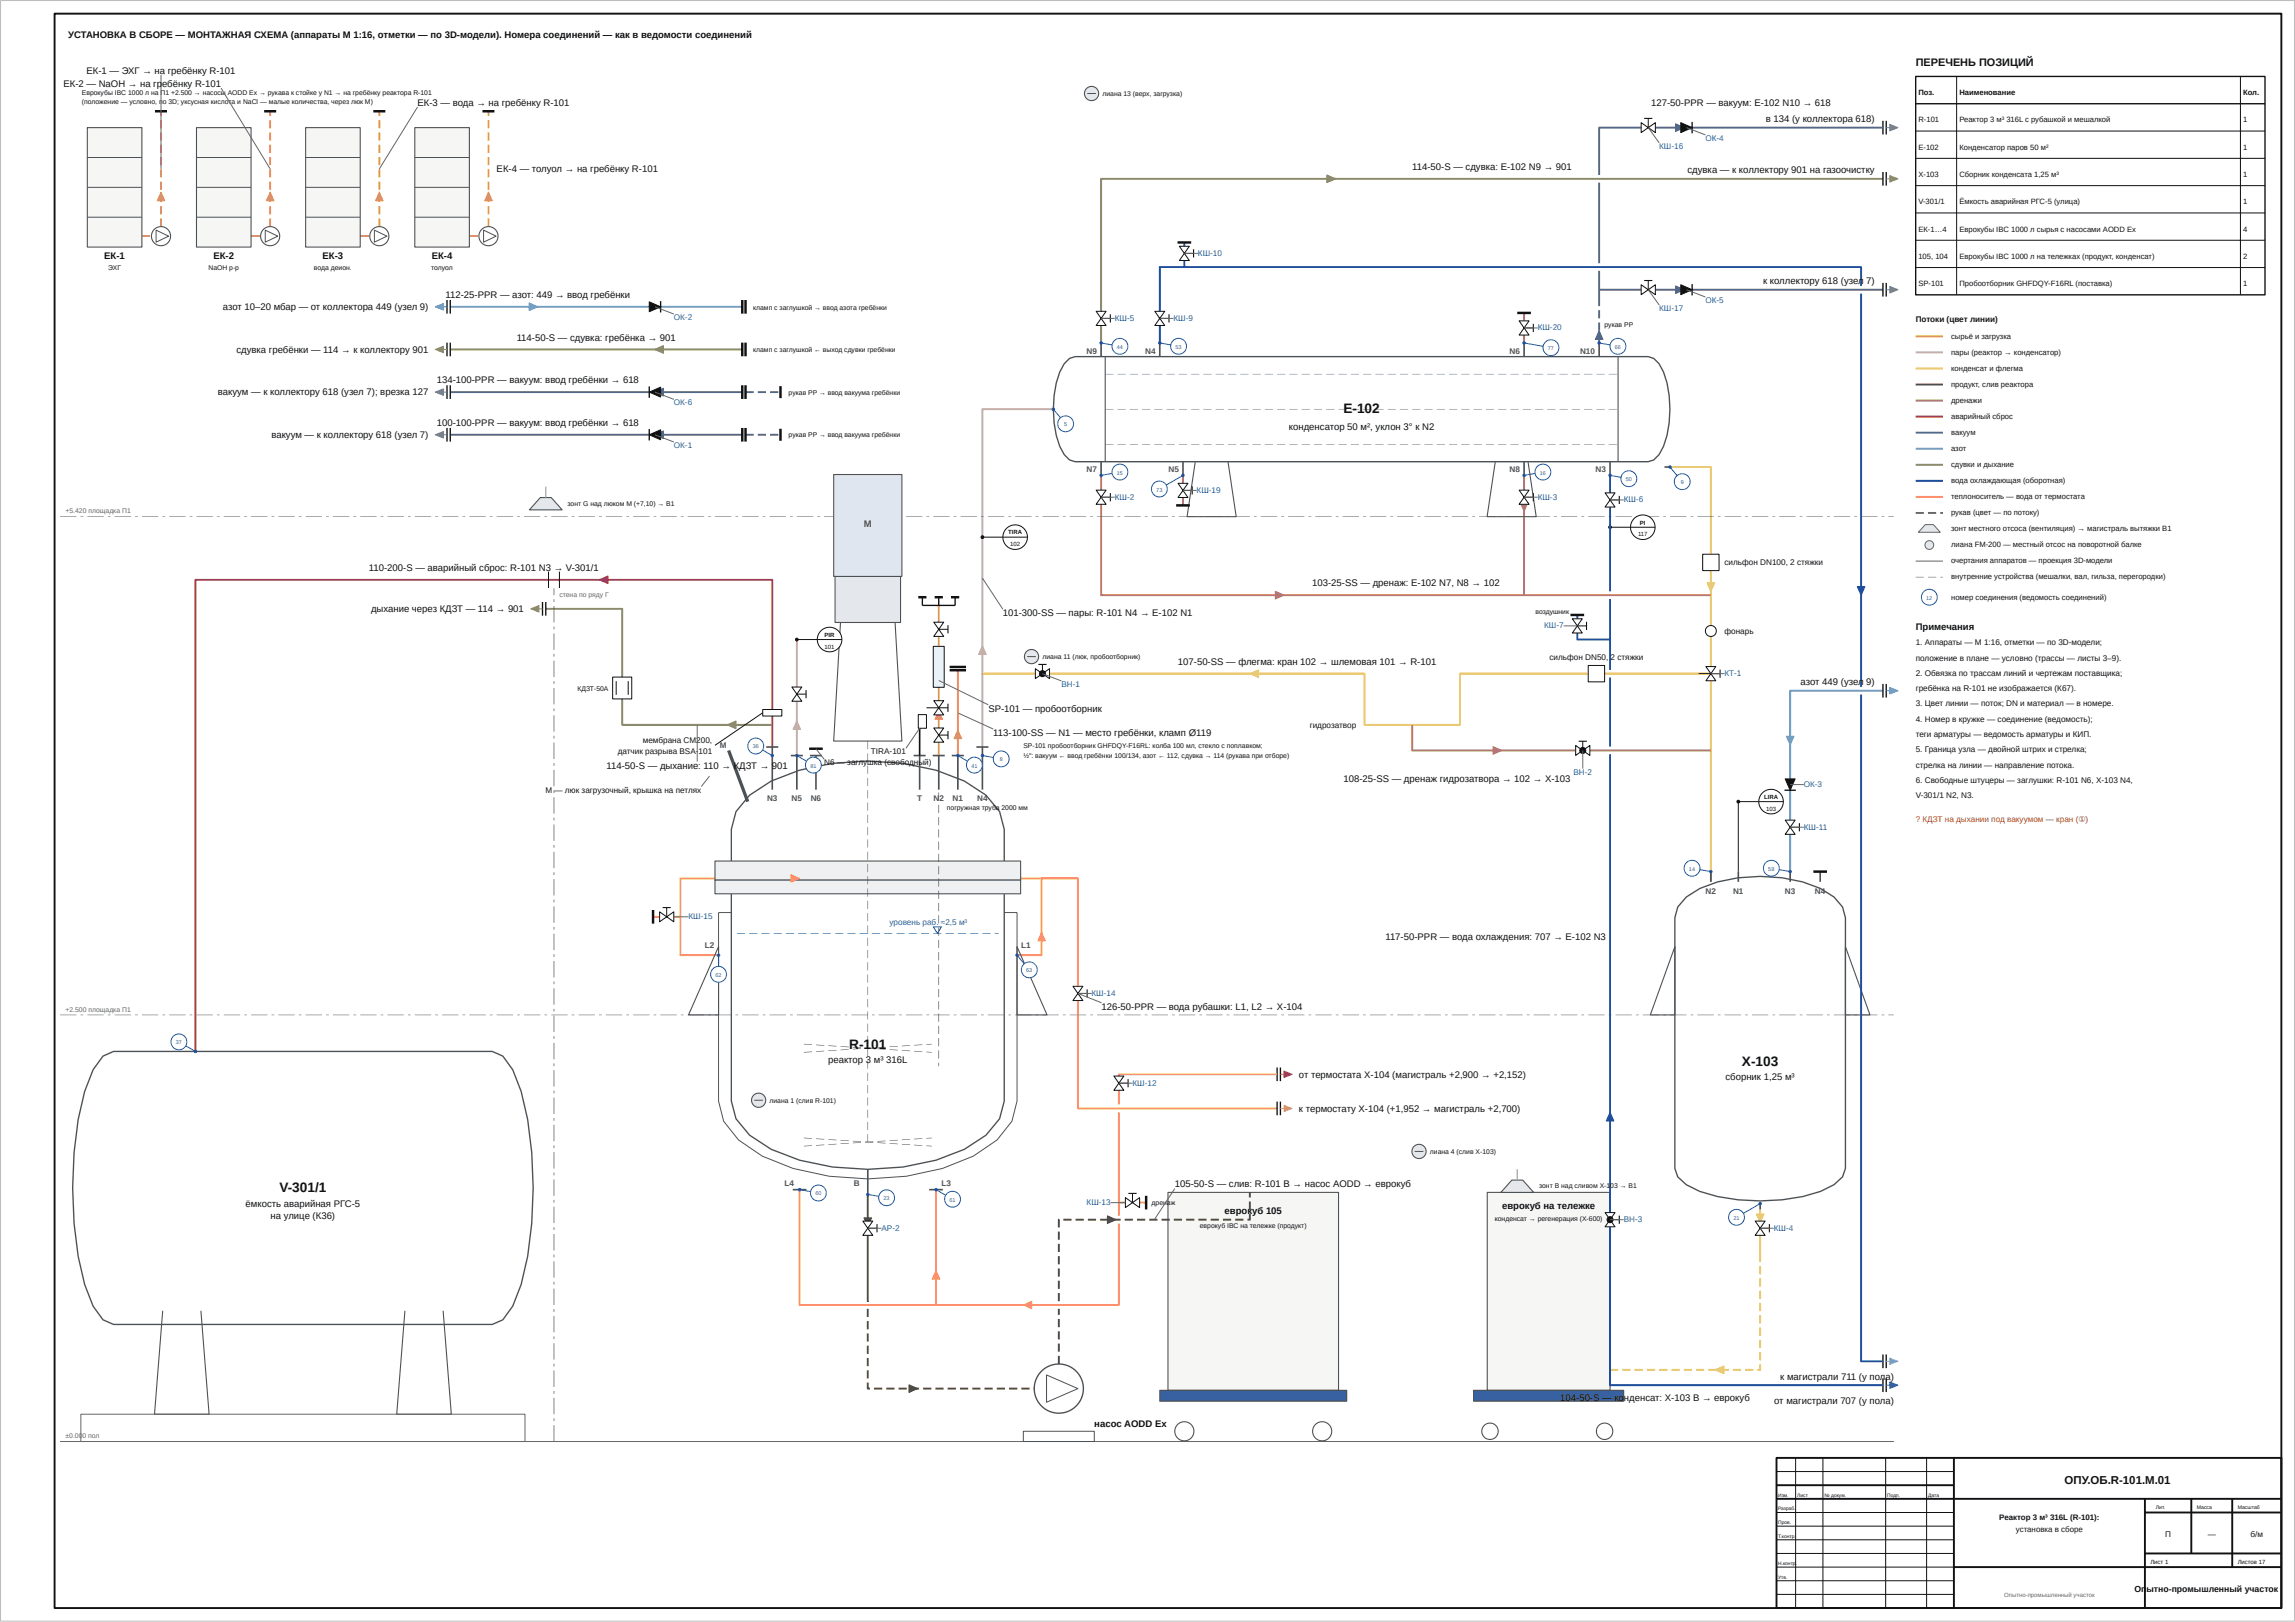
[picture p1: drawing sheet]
<svg xmlns="http://www.w3.org/2000/svg" width="841mm" height="594mm" viewBox="0 0 841 594" stroke-linecap="round" stroke-linejoin="round" font-family="sans-serif">
<defs><g id="words">
<g font-size="5" fill="#111">
<text x="492.3" y="151.4">E-102</text>
<text x="311.2" y="384.2">R-1</text>
<text x="319.2" y="384.2">01</text>
<text x="638.3" y="390.5">X-103</text>
<text x="102.4" y="436.6">V-301/1</text>
</g>
<text font-size="4.2" fill="#111" x="756.5" y="543.5">ОПУ.ОБ.R-101.М.01</text>
<text font-size="4" fill="#111" x="702" y="24">ПЕРЕЧЕНЬ ПОЗИЦИЙ</text>
<g font-size="3.5" fill="#111">
<text x="25" y="14">УСТАНОВКА В СБОРЕ — МОНТАЖНАЯ СХЕМА (аппараты М 1:16, отметки — по 3D-модели). Номера соединений — как в ведомости соединений</text>
<text x="31.7" y="26.9">ЕК-1 — ЭХГ → на гребёнку R-101</text>
<text x="23.3" y="31.7">ЕК-2 — NaOH → на гр</text>
<text x="59.4" y="31.7">ебёнку R-101</text>
<text x="153" y="38.7">ЕК-3 — вода → на гребёнку R-101</text>
<text x="605.1" y="38.7">127-50-PPR — вакуум: E-102 N10 → 618</text>
<text x="647.1" y="44.7">в 134 (у коллектора 618)</text>
<text x="182" y="62.9">ЕК-4 — толуол → на гребёнку R-101</text>
<text x="517.5" y="62.3">114-50-S — сдувка: E-102 N9 → 901</text>
<text x="618.4" y="63.5">сдувка — к коллектору 901 на газоочистку</text>
<text x="38.2" y="95">ЕК-1</text>
<text x="78.2" y="95">ЕК-2</text>
<text x="118.2" y="95">ЕК-3</text>
<text x="158.2" y="95">ЕК-4</text>
<text x="646.1" y="104.1">к коллектору 618 (узел</text>
<text x="683.9" y="104.1">7)</text>
<text x="81.7" y="113.6">азот 10–20 мбар — от коллектора 449 (узел 9)</text>
<text x="163.3" y="109.2">112-25-PPR — азот: 449 → ввод гребёнки</text>
<text x="189.3" y="124.8">114-50-S — сдувка: гребёнка → 901</text>
<text x="86.6" y="129.2">сдувка гребёнки — 114 → к коллектору 901</text>
<text x="160" y="140.4">134-100-PPR — вакуум: ввод гребёнки → 618</text>
<text x="79.9" y="144.8">вакуум — к коллектору 618 (узел 7); врезка 127</text>
<text x="99.5" y="160.4">вакуум — к коллектору 618 (узел 7)</text>
<text x="160" y="156">100-100-PPR — вакуум: ввод гребёнки → 618</text>
<text x="472.3" y="157.4">конденсатор 50 м², уклон 3° к N2</text>
<text x="135.2" y="209.2">110-200-S — аварийный сброс: R-101 N3 → V-301/1</text>
<text x="480.9" y="214.8">103-25-SS — дренаж: E-102 N7, N8 → 102</text>
<text x="136" y="224.2">дыхание через КДЗТ — 114 → 901</text>
<text x="367.5" y="225.8">101-300-SS — пары: R-101 N4 → E-102 N1</text>
<text x="702" y="230.8">Примечания</text>
<text x="431.7" y="243.5">107-50-SS — флегма: кран 102 → шлемовая 101 → R-101</text>
<text x="659.8" y="251">азот 449 (узел</text>
<text x="683.9" y="251">9)</text>
<text x="362.2" y="260.8">SP-101 — пробоотборник</text>
<text x="364" y="269.7">113-100-SS — N1 — место гребёнки, кламп Ø119</text>
<text x="222.3" y="281.5">114-50-S — дыхание: 110 → КДЗТ → 901</text>
<text x="492.3" y="286.4">108-25-SS — дренаж гидрозатвора → 102 → X-103</text>
<text x="507.7" y="344.4">117-50-PPR — вода охлаждения: 707 → E-102 N3</text>
<text x="403.7" y="369.9">126-50-PPR — вода рубашки: L1, L2 → X-104</text>
<text x="303.5" y="389.2">реактор 3 м³</text>
<text x="324.7" y="389.2">316L</text>
<text x="476" y="394.7">от термостата X-104 (магистраль +2,900 → +2,152)</text>
<text x="632.3" y="395.5">сборник 1,25 м³</text>
<text x="476" y="407.2">к термостату X-104 (+1,952 → магистраль +2,700)</text>
<text x="430.5" y="434.8">105-50-S — слив: R-101 B → насос AODD → еврокуб</text>
<text x="90" y="442.1">ёмкость аварийная РГС-5</text>
<text x="550.4" y="442.7">еврокуб на тележке</text>
<text x="99.2" y="446.6">на улице (К36)</text>
<text x="448.7" y="444.7">еврок</text>
<text x="458.8" y="444.7">уб 105</text>
<text x="652.4" y="505.6">к магистрали 711 (у пол</text>
<text x="690.9" y="505.6">а)</text>
<text x="571.8" y="513.2">104-50-S — ко</text>
<text x="595.1" y="513.2">нденсат: X-103 B → еврокуб</text>
<text x="650.2" y="514.4">от магистрали 707 (у пола)</text>
<text x="401" y="522.7">насос AODD Ex</text>
</g>
<text font-size="3.5" fill="#4a5258" x="316.5" y="192.9">M</text>
<g font-size="3.2" fill="#111">
<text x="782.2" y="583">Оп</text>
<text x="786.6" y="583">ытно-промышленный участок</text>
</g>
<g font-size="3" fill="#1f5fa8">
<text x="624.9" y="51.6">ОК-4</text>
<text x="608" y="54.6">КШ-16</text>
<text x="439" y="93.7">КШ-10</text>
<text x="608" y="113.9">КШ-17</text>
<text x="624.9" y="111">ОК-5</text>
<text x="246.9" y="117.3">ОК-2</text>
<text x="408.5" y="117.5">КШ-5</text>
<text x="430" y="117.5">КШ-9</text>
<text x="563.5" y="121">КШ-20</text>
<text x="246.9" y="148.5">ОК-6</text>
<text x="246.9" y="164.1">ОК-1</text>
<text x="408.5" y="183">КШ-2</text>
<text x="438.5" y="180.5">КШ-19</text>
<text x="563.5" y="183">КШ-3</text>
<text x="595" y="184">КШ-6</text>
<text x="565.8" y="230.1">КШ-7</text>
<text x="388.9" y="251.6">ВН-1</text>
<text x="631.9" y="247.6">КТ-1</text>
<text x="576.6" y="283.8">ВН-2</text>
<text x="661" y="288.3">ОК-3</text>
<text x="661" y="303.9">КШ-11</text>
<text x="252.3" y="336.7">КШ-15</text>
<text x="326" y="338.9">уровень раб. ≈2,5 м³</text>
<text x="400" y="364.8">КШ-14</text>
<text x="415" y="397.6">КШ-12</text>
<text x="398.2" y="441.4">КШ-13</text>
<text x="595" y="447.6">ВН-3</text>
<text x="323" y="450.8">АР-2</text>
<text x="650" y="450.8">КШ-4</text>
</g>
<g font-size="3" fill="#111">
<text x="702" y="118">Потоки (цвет линии)</text>
<text x="631.9" y="207">сильфон DN100, 2 стяжки</text>
<text x="631.9" y="232.3">фонарь</text>
<text x="702" y="236.4">1. Аппараты — М 1:16, отметки — по 3D-модели;</text>
<text x="567.8" y="241.7">сильфон DN50,</text>
<text x="590.2" y="241.7">2 стяжки</text>
<text x="702" y="242">положение в плане — условно (трассы — листы 3–9).</text>
<text x="702" y="247.6">2. Обвязка по трассам линий и чертежам поставщика;</text>
<text x="702" y="253.2">гребёнка на R-101 не изображается (К67).</text>
<text x="702" y="258.8">3. Цвет линии — поток; DN и материал — в номере.</text>
<text x="479.9" y="266.7">гидрозатвор</text>
<text x="702" y="264.4">4. Номер в кружке — соединение (ведомость);</text>
<text x="702" y="270">теги арматуры — ведомость арматуры и КИП.</text>
<text x="226.3" y="276">датчик разрыва BSA-</text>
<text x="235.5" y="272">мембрана CM200,</text>
<text x="256" y="276">101</text>
<text x="702" y="275.6">5. Граница узла — двойной штрих и стрелка;</text>
<text x="302" y="280.3">N6 — заглушка (свободный)</text>
<text x="319.2" y="276.3">TIRA-101</text>
<text x="702" y="281.2">стрелка на линии — направление потока.</text>
<text x="702" y="286.8">6. Свободные штуцеры — заглушки: R-101 N6, X-103 N4,</text>
<text x="199.8" y="290.3">M — люк загрузочный, крышка на петлях</text>
<text x="702" y="292.4">V-301/1 N2, N3.</text>
<text x="793.4" y="563">П</text>
<text x="809" y="563">—</text>
<text x="824.7" y="563">б/м</text>
</g>
<g font-size="3" fill="#4a5258">
<text x="398.2" y="129.6">N9</text>
<text x="419.7" y="129.6">N4</text>
<text x="553.2" y="129.6">N6</text>
<text x="579" y="129.6">N10</text>
<text x="398.2" y="172.7">N7</text>
<text x="428.2" y="172.7">N5</text>
<text x="553.2" y="172.7">N8</text>
<text x="584.7" y="172.7">N3</text>
<text x="263.7" y="273.9">M</text>
<text x="281.1" y="293.2">N3</text>
<text x="290.1" y="293.2">N5</text>
<text x="297.1" y="293.2">N6</text>
<text x="336.1" y="293.2">T</text>
<text x="342.1" y="293.2">N</text>
<text x="344.2" y="293.2">2</text>
<text x="349.1" y="293.2">N1</text>
<text x="358.1" y="293.2">N4</text>
<text x="625" y="327.5">N2</text>
<text x="635.1" y="327.5">N1</text>
<text x="654.1" y="327.5">N3</text>
<text x="665.1" y="327.5">N4</text>
<text x="258.3" y="347.4">L2</text>
<text x="374.2" y="347.4">L1</text>
<text x="287.5" y="434.2">L4</text>
<text x="312.8" y="434.2">B</text>
<text x="345" y="434.2">L3</text>
</g>
<text font-size="3" fill="#c62828" x="702" y="301">? КДЗТ на дыхании под вакуумом — кран (①)</text>
<g font-size="2.9" fill="#111">
<text x="732.6" y="556.7">Реактор 3 м³</text>
<text x="751.2" y="556.7">316L (R-101):</text>
<text x="738.7" y="561.3">установка в сборе</text>
</g>
<g font-size="2.8" fill="#111">
<text x="703" y="34.8">Поз.</text>
<text x="718" y="34.8">Наименование</text>
<text x="822" y="34.8">Кол.</text>
<text x="703" y="44.8">R-101</text>
<text x="718" y="44.8">Реактор 3 м³</text>
<text x="735.2" y="44.8">316L с рубашкой и мешалкой</text>
<text x="822" y="44.8">1</text>
<text x="703" y="54.8">E-102</text>
<text x="718" y="54.8">Конденсатор паров 50 м²</text>
<text x="822" y="54.8">1</text>
<text x="703" y="64.8">X-103</text>
<text x="718" y="64.8">Сборник конденсата 1,25 м³</text>
<text x="822" y="64.8">1</text>
<text x="703" y="74.8">V-301/1</text>
<text x="718" y="74.8">Ёмкость аварийная РГС-5 (улица)</text>
<text x="822" y="74.8">1</text>
<text x="703" y="84.8">ЕК-1…4</text>
<text x="718" y="84.8">Еврокубы IBC 1000 л сырья с насосами AODD Ex</text>
<text x="822" y="84.8">4</text>
<text x="703" y="94.8">105, 104</text>
<text x="718" y="94.8">Еврокубы IBC 1000 л на тележках (продукт, конденсат)</text>
<text x="822" y="94.8">2</text>
<text x="703" y="104.8">SP-101</text>
<text x="718" y="104.8">Пробоотборник GHFDQY-F16RL (поставка)</text>
<text x="822" y="104.8">1</text>
<text x="715" y="124">сырьё и загрузка</text>
<text x="715" y="129.9">пары (реактор → конденсатор)</text>
<text x="715" y="135.8">конденсат и флегма</text>
<text x="715" y="141.6">продукт, слив реактора</text>
<text x="715" y="147.5">дренажи</text>
<text x="715" y="153.4">аварийный сброс</text>
<text x="715" y="159.3">вакуум</text>
<text x="715" y="165.2">азот</text>
<text x="715" y="171">сдувки и дыхание</text>
<text x="715" y="176.9">вода охлаждающая (оборотная)</text>
<text x="715" y="182.8">теплоноситель — вода от термостата</text>
<text x="715" y="188.7">рукав (цвет — по потоку)</text>
<text x="715" y="194.6">зонт местного отсоса (вентиляция) → магистраль вытяжки В1</text>
<text x="715" y="200.4">лиана FM-200 — местный отсос на поворотной балке</text>
<text x="715" y="206.3">очертания аппаратов — проекция 3D-модели</text>
<text x="715" y="212.2">внутренние устройства (мешалки, вал, гильза, перегородки)</text>
<text x="715" y="219.8">номер соединения (ведомость соединений)</text>
</g>
<g font-size="2.5" fill="#111">
<text x="30" y="34.7">Еврокубы IBC 1000 л на П1 +2.500 → насосы AODD Ex → рукава к стойке у N1 → на гребёнку реактора R-101</text>
<text x="404" y="35.2">лиана 13 (верх, загрузка)</text>
<text x="30" y="38.2">(положение — условно, п</text>
<text x="59.6" y="38.2">о 3D; уксусная кислота и NaCl — малые количества, через люк M)</text>
<text x="39.6" y="99">ЭХГ</text>
<text x="76.4" y="99">NaOH р-р</text>
<text x="115.1" y="99">вода деион.</text>
<text x="158" y="99">толуол</text>
<text x="276" y="113.4">кламп с заглушкой → ввод азота гребёнки</text>
<text x="588" y="119.6">рукав PP</text>
<text x="276" y="129">кламп с заглушкой ← выход сдувки гребёнки</text>
<text x="289" y="144.6">рукав PP → ввод вакуума гребёнки</text>
<text x="289" y="160.2">рукав PP → ввод вакуума гребёнки</text>
<text x="208" y="185.2">зонт G над люком M (+7,10) → В1</text>
<text x="562.7" y="224.7">воздушник</text>
<text x="382" y="241.5">лиана 11 (люк, пробоотборник)</text>
<text x="211.6" y="253">КДЗТ-50А</text>
<text x="375" y="274">SP-101 пробоотборник GHFDQY-F16RL: колба 100 мл, стекло с поплавком;</text>
<text x="375" y="277.5">½″: вакуум ← ввод гребёнки 100/134, азот ← 112, сдувка → 114 (рукава при отборе)</text>
<text x="347" y="296.7">погружная труба 2000 мм</text>
<text x="282" y="404">лиана 1 (слив R-101)</text>
<text x="524" y="422.7">лиана 4 (слив X-103)</text>
<text x="564" y="435.2">зонт B над сливом X-1</text>
<text x="590.1" y="435.2">03 → В1</text>
<text x="422" y="441.5">дренаж</text>
<text x="439.7" y="449.7">еврокуб IBC на тележке (продукт)</text>
<text x="547.8" y="447.2">конденсат → регенерация (X-600)</text>
</g>
<g font-size="2.5" fill="#666">
<text x="24" y="188">+5.420 площадка П1</text>
<text x="205" y="218.5">стена по ряду Г</text>
<text x="24" y="370.5">+2.500 площадка П1</text>
<text x="24" y="526.8">±0.00</text>
<text x="30.2" y="526.8">0 пол</text>
</g>
<g font-size="2.2" fill="#111">
<text x="369.4" y="195.7">TIRA</text>
<text x="600.2" y="196.4">117</text>
<text x="601" y="192.1">PI</text>
<text x="370.2" y="200">102</text>
<text x="302.2" y="233.2">PIR</text>
<text x="302.2" y="237.5">101</text>
<text x="646.4" y="292.6">LIRA</text>
<text x="647.2" y="296.9">103</text>
<text x="788" y="572.8">Лист 1</text>
<text x="820" y="572.8">Листов 17</text>
</g>
<text font-size="2.2" fill="#666" x="734.4" y="585">Опытно-промышленный участок</text>
<g font-size="2" fill="#1f5fa8">
<text x="409.3" y="127.7">44</text>
<text x="430.8" y="127.7">53</text>
<text x="567.2" y="128.3">77</text>
<text x="591.8" y="127.7">66</text>
<text x="389.9" y="156.1">5</text>
<text x="409.3" y="173.8">15</text>
<text x="564.3" y="173.8">16</text>
<text x="595.8" y="176.2">50</text>
<text x="615.9" y="177.3">9</text>
<text x="423.7" y="180">73</text>
<text x="705.9" y="219.7">12</text>
<text x="275.8" y="274.1">36</text>
<text x="296.9" y="281.1">81</text>
<text x="355.9" y="281.1">41</text>
<text x="366.3" y="278.9">8</text>
<text x="618.9" y="318.9">14</text>
<text x="648" y="318.9">58</text>
<text x="262.2" y="357.8">62</text>
<text x="376.1" y="356.1">63</text>
<text x="64.4" y="382.5">37</text>
<text x="298.8" y="437.9">60</text>
<text x="323.8" y="439.6">23</text>
<text x="347.9" y="440.1">61</text>
<text x="635.2" y="446.8">21</text>
</g>
<g font-size="1.9" fill="#111">
<text x="790" y="552.8">Лит.</text>
<text x="805" y="552.8">Масса</text>
<text x="820" y="552.8">Масштаб</text>
</g>
<g font-size="1.8" fill="#111">
<text x="651.6" y="548.2">Изм.</text>
<text x="658.6" y="548.2">Лист</text>
<text x="668.6" y="548.2">№ докум.</text>
<text x="691.6" y="548.2">Подп.</text>
<text x="706.6" y="548.2">Дата</text>
<text x="651.6" y="553.2">Разраб.</text>
<text x="651.6" y="558.2">Пров.</text>
<text x="651.6" y="563.2">Т.контр.</text>
<text x="651.6" y="573.2">Н.контр</text>
<text x="658" y="573.2">.</text>
<text x="651.6" y="578.2">Утв.</text>
</g>
</g></defs>
<path d="M716 534v55M651 544h65M651 549h185M786 549v40M786 554h50M803 549v20M818 549v25M716 574h120M786 569h50" fill="none" stroke="#111" stroke-width=".7" stroke-linecap="butt"/>
<path d="M386 149.9h-26v123.7" fill="none" stroke="#e277c2" stroke-width=".7" stroke-linecap="butt"/>
<path d="M611.9 171.1h15v73M360 246.7h19.4M384.6 246.7h115.4v18.8h35v-18.8h91.9M626.9 249.3v73.7" fill="none" stroke="#f0ce36" stroke-width=".7" stroke-linecap="butt"/>
<path d="M403.5 174.1v5.4M558.5 174.1v5.4M403.5 184.7v33.3h223.4M558.5 184.7v33.3M517.5 265.5v9.4h59.9M582.6 274.9h44.3" fill="none" stroke="#af7949" stroke-width=".7" stroke-linecap="butt"/>
<path d="M434 88.8v1.4M434 95.4v2.4M578 231.8v2.4h12M578 225.2v1.4" fill="none" stroke="#1f4e9c" stroke-width=".7" stroke-linecap="butt"/>
<path d="M690 65.5h-286.5v48.5M403.5 119.2v6.4" fill="none" stroke="#8b8b3b" stroke-width=".7" stroke-linecap="butt"/>
<path d="M585.6 122.6h.7v3h-.7zM585.6 118.1h.7v3h-.7zM585.6 113.6h.7v3h-.7zM585.6 110.6h.7v1.5h-.7z" fill="#6a3c9a"/>
<path d="M586 106.1h15.4M606.6 106.1h9.3M620.1 106.1h69.9M165 159.2h72.9M242.1 159.2h29.9" fill="none" stroke="#6a3c9a" stroke-width=".7" stroke-linecap="butt"/>
<path d="M558.5 114.6v2.9M558.5 122.7v2.9M433.5 174.1v2.9M433.5 182.2v2.9" fill="none" stroke="#af7949" stroke-width=".7" stroke-linecap="butt"/>
<path d="M351 245.5v31.2" fill="none" stroke="#f18e2b" stroke-width=".7" stroke-linecap="butt"/>
<path d="M273.2 158.9h3v.7h-3zM277.7 158.9h3v.7h-3zM282.2 158.9h3v.7h-3z" fill="#6a3c9a"/>
<path d="M165 143.6h72.9M242.1 143.6h29.9" fill="none" stroke="#6a3c9a" stroke-width=".7" stroke-linecap="butt"/>
<path d="M273.2 143.3h3v.7h-3zM277.7 143.3h3v.7h-3zM282.2 143.3h3v.7h-3z" fill="#6a3c9a"/>
<path d="M165 128h107" fill="none" stroke="#8b8b3b" stroke-width=".7" stroke-linecap="butt"/>
<path d="M165 112.4h72.9M242.1 112.4h29.9" fill="none" stroke="#5da4da" stroke-width=".7" stroke-linecap="butt"/>
<path d="M292 234.2v17.4M292 256.8v19.9" fill="none" stroke="#e277c2" stroke-width=".7" stroke-linecap="butt"/>
<path d="M344 221.7v6.2M344 233.1v23.5M344 261.8v4.8M344 271.8v4.9" fill="none" stroke="#f18e2b" stroke-width=".7" stroke-linecap="butt"/>
<g fill="#f18e2b">
<path d="M52 86.1h3v.7h-3z"/>
<path d="M92 86.1h3v.7h-3z"/>
<path d="M132 86.1h3v.7h-3z"/>
<path d="M172 86.1h3v.7h-3z"/>
<path d="M58.7 80h.7v3h-.7zM58.7 75.5h.7v3h-.7zM58.7 71h.7v3h-.7zM58.7 66.5h.7v3h-.7zM58.7 62h.7v3h-.7zM58.7 57.5h.7v3h-.7zM58.7 53h.7v3h-.7zM58.7 48.5h.7v3h-.7zM58.7 44h.7v3h-.7zM58.7 40.7h.7v1.8h-.7z"/>
<path d="M98.7 80h.7v3h-.7zM98.7 75.5h.7v3h-.7zM98.7 71h.7v3h-.7zM98.7 66.5h.7v3h-.7zM98.7 62h.7v3h-.7zM98.7 57.5h.7v3h-.7zM98.7 53h.7v3h-.7zM98.7 48.5h.7v3h-.7zM98.7 44h.7v3h-.7zM98.7 40.7h.7v1.8h-.7z"/>
<path d="M138.7 80h.7v3h-.7zM138.7 75.5h.7v3h-.7zM138.7 71h.7v3h-.7zM138.7 66.5h.7v3h-.7zM138.7 62h.7v3h-.7zM138.7 57.5h.7v3h-.7zM138.7 53h.7v3h-.7zM138.7 48.5h.7v3h-.7zM138.7 44h.7v3h-.7zM138.7 40.7h.7v1.8h-.7z"/>
<path d="M178.7 80h.7v3h-.7zM178.7 75.5h.7v3h-.7zM178.7 71h.7v3h-.7zM178.7 66.5h.7v3h-.7zM178.7 62h.7v3h-.7zM178.7 57.5h.7v3h-.7zM178.7 53h.7v3h-.7zM178.7 48.5h.7v3h-.7zM178.7 44h.7v3h-.7zM178.7 40.7h.7v1.8h-.7z"/>
</g>
<path d="M283 273.6v-61.2h-211.4v172.7" fill="none" stroke="#d52728" stroke-width=".7" stroke-linecap="butt"/>
<path d="M200 223h28v42.5h55" fill="none" stroke="#8b8b3b" stroke-width=".7" stroke-linecap="butt"/>
<path d="M239.3 335.8h2.4M246.9 335.8h2.4M395 321.7h-13.3v28.2h-9M263.3 349.9h-14v-28.2h145.7v39.6M395 366.5v39.5h73M343 435.7v42.3M410 440.5h2.4M417.6 440.5h2.4" fill="none" stroke="#ff8b69" stroke-width=".7" stroke-linecap="butt"/>
<path d="M318 437.5v9.8M318 452.5v24.2" fill="none" stroke="#6b3d25" stroke-width=".7" stroke-linecap="butt"/>
<path d="M690 253h-34v32.3M656 289.4v11M656 305.6v13.6" fill="none" stroke="#5da4da" stroke-width=".7" stroke-linecap="butt"/>
<path d="M645 443v4.3M645 452.5v6.7" fill="none" stroke="#f0ce36" stroke-width=".7" stroke-linecap="butt"/>
<path d="M644.6 459.2h.7v3h-.7zM644.6 463.7h.7v3h-.7zM644.6 468.2h.7v3h-.7zM644.6 472.7h.7v3h-.7zM644.6 477.2h.7v3h-.7zM644.6 481.7h.7v3h-.7zM644.6 486.2h.7v3h-.7zM644.6 490.7h.7v3h-.7zM644.6 495.2h.7v3h-.7zM644.6 499.7h.7v2.1l-.2 .3h-1.1v-.7h1v.3h-.4zM639.5 501.4h3v.7h-3zM635 501.4h3v.7h-3zM630.5 501.4h3v.7h-3zM626 501.4h3v.7h-3zM621.5 501.4h3v.7h-3zM617 501.4h3v.7h-3zM612.5 501.4h3v.7h-3zM608 501.4h3v.7h-3zM603.5 501.4h3v.7h-3zM599 501.4h3v.7h-3zM594.5 501.4h3v.7h-3zM590 501.4h3v.7h-3z" fill="#f0ce36"/>
<path d="M702 38h128" fill="none" stroke="#111" stroke-width=".5"/>
<path d="M.2 .2h840.6v593.6h-840.6z" fill="none" stroke="#bbb" stroke-width=".37"/>
<path d="M20 5h816v584h-816zM651 534h185v55h-185z" fill="none" stroke="#111" stroke-width=".7" stroke-linecap="butt"/>
<path d="M651 539h65M658 534v55M668 534v55M691 534v55M706 534v55M651 554h65M651 559h65M651 564h65M651 569h65M651 574h65M651 579h65M651 584h65" fill="none" stroke="#111" stroke-width=".37"/>
<path d="M22 528h672" fill="none" stroke="#666" stroke-width=".37"/>
<g fill="#666">
<path d="M22 371.6h6v.2h-6zM29.5 371.6h1v.2h-1zM32 371.6h6v.2h-6zM39.5 371.6h1v.2h-1zM42 371.6h6v.2h-6zM49.5 371.6h1v.2h-1zM52 371.6h6v.2h-6zM59.5 371.6h1v.2h-1zM62 371.6h6v.2h-6zM69.5 371.6h1v.2h-1zM72 371.6h6v.2h-6zM79.5 371.6h1v.2h-1zM82 371.6h6v.2h-6zM89.5 371.6h1v.2h-1zM92 371.6h6v.2h-6zM99.5 371.6h1v.2h-1zM102 371.6h6v.2h-6zM109.5 371.6h1v.2h-1zM112 371.6h6v.2h-6zM119.5 371.6h1v.2h-1zM122 371.6h6v.2h-6zM129.5 371.6h1v.2h-1zM132 371.6h6v.2h-6zM139.5 371.6h1v.2h-1zM142 371.6h6v.2h-6zM149.5 371.6h1v.2h-1zM152 371.6h6v.2h-6zM159.5 371.6h1v.2h-1zM162 371.6h6v.2h-6zM169.5 371.6h1v.2h-1zM172 371.6h6v.2h-6zM179.5 371.6h1v.2h-1zM182 371.6h6v.2h-6zM189.5 371.6h1v.2h-1zM192 371.6h6v.2h-6zM199.5 371.6h1v.2h-1zM202 371.6h6v.2h-6zM209.5 371.6h1v.2h-1zM212 371.6h6v.2h-6zM219.5 371.6h1v.2h-1zM222 371.6h6v.2h-6zM229.5 371.6h1v.2h-1zM232 371.6h6v.2h-6zM239.5 371.6h1v.2h-1zM242 371.6h6v.2h-6zM249.5 371.6h1v.2h-1zM252 371.6h6v.2h-6zM259.5 371.6h1v.2h-1zM262 371.6h6v.2h-6zM269.5 371.6h1v.2h-1zM272 371.6h6v.2h-6zM279.5 371.6h1v.2h-1zM282 371.6h6v.2h-6zM289.5 371.6h1v.2h-1zM292 371.6h6v.2h-6zM299.5 371.6h1v.2h-1zM302 371.6h6v.2h-6zM309.5 371.6h1v.2h-1zM312 371.6h6v.2h-6zM319.5 371.6h1v.2h-1zM322 371.6h6v.2h-6zM329.5 371.6h1v.2h-1zM332 371.6h6v.2h-6zM339.5 371.6h1v.2h-1zM342 371.6h6v.2h-6zM349.5 371.6h1v.2h-1zM352 371.6h6v.2h-6zM359.5 371.6h1v.2h-1zM362 371.6h6v.2h-6zM369.5 371.6h1v.2h-1zM372 371.6h6v.2h-6zM379.5 371.6h1v.2h-1zM382 371.6h6v.2h-6zM389.5 371.6h1v.2h-1zM392 371.6h6v.2h-6zM399.5 371.6h1v.2h-1zM402 371.6h6v.2h-6zM409.5 371.6h1v.2h-1zM412 371.6h6v.2h-6zM419.5 371.6h1v.2h-1zM422 371.6h6v.2h-6zM429.5 371.6h1v.2h-1zM432 371.6h6v.2h-6zM439.5 371.6h1v.2h-1zM442 371.6h6v.2h-6zM449.5 371.6h1v.2h-1zM452 371.6h6v.2h-6zM459.5 371.6h1v.2h-1zM462 371.6h6v.2h-6zM469.5 371.6h1v.2h-1zM472 371.6h6v.2h-6zM479.5 371.6h1v.2h-1zM482 371.6h6v.2h-6zM489.5 371.6h1v.2h-1zM492 371.6h6v.2h-6zM499.5 371.6h1v.2h-1zM502 371.6h6v.2h-6zM509.5 371.6h1v.2h-1zM512 371.6h6v.2h-6zM519.5 371.6h1v.2h-1zM522 371.6h6v.2h-6zM529.5 371.6h1v.2h-1zM532 371.6h6v.2h-6zM539.5 371.6h1v.2h-1zM542 371.6h6v.2h-6zM549.5 371.6h1v.2h-1zM552 371.6h6v.2h-6zM559.5 371.6h1v.2h-1zM562 371.6h6v.2h-6zM569.5 371.6h1v.2h-1zM572 371.6h6v.2h-6zM579.5 371.6h1v.2h-1zM582 371.6h6v.2h-6zM589.5 371.6h1v.2h-1zM592 371.6h6v.2h-6zM599.5 371.6h1v.2h-1zM602 371.6h6v.2h-6zM609.5 371.6h1v.2h-1zM612 371.6h6v.2h-6zM619.5 371.6h1v.2h-1zM622 371.6h6v.2h-6zM629.5 371.6h1v.2h-1zM632 371.6h6v.2h-6zM639.5 371.6h1v.2h-1zM642 371.6h6v.2h-6zM649.5 371.6h1v.2h-1zM652 371.6h6v.2h-6zM659.5 371.6h1v.2h-1zM662 371.6h6v.2h-6zM669.5 371.6h1v.2h-1zM672 371.6h6v.2h-6zM679.5 371.6h1v.2h-1zM682 371.6h6v.2h-6zM689.5 371.6h1v.2h-1zM692 371.6h2v.2h-2z"/>
<path d="M22 189.1h6v.2h-6zM29.5 189.1h1v.2h-1zM32 189.1h6v.2h-6zM39.5 189.1h1v.2h-1zM42 189.1h6v.2h-6zM49.5 189.1h1v.2h-1zM52 189.1h6v.2h-6zM59.5 189.1h1v.2h-1zM62 189.1h6v.2h-6zM69.5 189.1h1v.2h-1zM72 189.1h6v.2h-6zM79.5 189.1h1v.2h-1zM82 189.1h6v.2h-6zM89.5 189.1h1v.2h-1zM92 189.1h6v.2h-6zM99.5 189.1h1v.2h-1zM102 189.1h6v.2h-6zM109.5 189.1h1v.2h-1zM112 189.1h6v.2h-6zM119.5 189.1h1v.2h-1zM122 189.1h6v.2h-6zM129.5 189.1h1v.2h-1zM132 189.1h6v.2h-6zM139.5 189.1h1v.2h-1zM142 189.1h6v.2h-6zM149.5 189.1h1v.2h-1zM152 189.1h6v.2h-6zM159.5 189.1h1v.2h-1zM162 189.1h6v.2h-6zM169.5 189.1h1v.2h-1zM172 189.1h6v.2h-6zM179.5 189.1h1v.2h-1zM182 189.1h6v.2h-6zM189.5 189.1h1v.2h-1zM192 189.1h6v.2h-6zM199.5 189.1h1v.2h-1zM202 189.1h6v.2h-6zM209.5 189.1h1v.2h-1zM212 189.1h6v.2h-6zM219.5 189.1h1v.2h-1zM222 189.1h6v.2h-6zM229.5 189.1h1v.2h-1zM232 189.1h6v.2h-6zM239.5 189.1h1v.2h-1zM242 189.1h6v.2h-6zM249.5 189.1h1v.2h-1zM252 189.1h6v.2h-6zM259.5 189.1h1v.2h-1zM262 189.1h6v.2h-6zM269.5 189.1h1v.2h-1zM272 189.1h6v.2h-6zM279.5 189.1h1v.2h-1zM282 189.1h6v.2h-6zM289.5 189.1h1v.2h-1zM292 189.1h6v.2h-6zM299.5 189.1h1v.2h-1zM302 189.1h6v.2h-6zM309.5 189.1h1v.2h-1zM312 189.1h6v.2h-6zM319.5 189.1h1v.2h-1zM322 189.1h6v.2h-6zM329.5 189.1h1v.2h-1zM332 189.1h6v.2h-6zM339.5 189.1h1v.2h-1zM342 189.1h6v.2h-6zM349.5 189.1h1v.2h-1zM352 189.1h6v.2h-6zM359.5 189.1h1v.2h-1zM362 189.1h6v.2h-6zM369.5 189.1h1v.2h-1zM372 189.1h6v.2h-6zM379.5 189.1h1v.2h-1zM382 189.1h6v.2h-6zM389.5 189.1h1v.2h-1zM392 189.1h6v.2h-6zM399.5 189.1h1v.2h-1zM402 189.1h6v.2h-6zM409.5 189.1h1v.2h-1zM412 189.1h6v.2h-6zM419.5 189.1h1v.2h-1zM422 189.1h6v.2h-6zM429.5 189.1h1v.2h-1zM432 189.1h6v.2h-6zM439.5 189.1h1v.2h-1zM442 189.1h6v.2h-6zM449.5 189.1h1v.2h-1zM452 189.1h6v.2h-6zM459.5 189.1h1v.2h-1zM462 189.1h6v.2h-6zM469.5 189.1h1v.2h-1zM472 189.1h6v.2h-6zM479.5 189.1h1v.2h-1zM482 189.1h6v.2h-6zM489.5 189.1h1v.2h-1zM492 189.1h6v.2h-6zM499.5 189.1h1v.2h-1zM502 189.1h6v.2h-6zM509.5 189.1h1v.2h-1zM512 189.1h6v.2h-6zM519.5 189.1h1v.2h-1zM522 189.1h6v.2h-6zM529.5 189.1h1v.2h-1zM532 189.1h6v.2h-6zM539.5 189.1h1v.2h-1zM542 189.1h6v.2h-6zM549.5 189.1h1v.2h-1zM552 189.1h6v.2h-6zM559.5 189.1h1v.2h-1zM562 189.1h6v.2h-6zM569.5 189.1h1v.2h-1zM572 189.1h6v.2h-6zM579.5 189.1h1v.2h-1zM582 189.1h6v.2h-6zM589.5 189.1h1v.2h-1zM592 189.1h6v.2h-6zM599.5 189.1h1v.2h-1zM602 189.1h6v.2h-6zM609.5 189.1h1v.2h-1zM612 189.1h6v.2h-6zM619.5 189.1h1v.2h-1zM622 189.1h6v.2h-6zM629.5 189.1h1v.2h-1zM632 189.1h6v.2h-6zM639.5 189.1h1v.2h-1zM642 189.1h6v.2h-6zM649.5 189.1h1v.2h-1zM652 189.1h6v.2h-6zM659.5 189.1h1v.2h-1zM662 189.1h6v.2h-6zM669.5 189.1h1v.2h-1zM672 189.1h6v.2h-6zM679.5 189.1h1v.2h-1zM682 189.1h6v.2h-6zM689.5 189.1h1v.2h-1zM692 189.1h2v.2h-2z"/>
<path d="M202.9 522h.3v6h-.3zM202.9 519.5h.3v1h-.3zM202.9 512h.3v6h-.3zM202.9 509.5h.3v1h-.3zM202.9 502h.3v6h-.3zM202.9 499.5h.3v1h-.3zM202.9 492h.3v6h-.3zM202.9 489.5h.3v1h-.3zM202.9 482h.3v6h-.3zM202.9 479.5h.3v1h-.3zM202.9 472h.3v6h-.3zM202.9 469.5h.3v1h-.3zM202.9 462h.3v6h-.3zM202.9 459.5h.3v1h-.3zM202.9 452h.3v6h-.3zM202.9 449.5h.3v1h-.3zM202.9 442h.3v6h-.3zM202.9 439.5h.3v1h-.3zM202.9 432h.3v6h-.3zM202.9 429.5h.3v1h-.3zM202.9 422h.3v6h-.3zM202.9 419.5h.3v1h-.3zM202.9 412h.3v6h-.3zM202.9 409.5h.3v1h-.3zM202.9 402h.3v6h-.3zM202.9 399.5h.3v1h-.3zM202.9 392h.3v6h-.3zM202.9 389.5h.3v1h-.3zM202.9 382h.3v6h-.3zM202.9 379.5h.3v1h-.3zM202.9 372h.3v6h-.3zM202.9 369.5h.3v1h-.3zM202.9 362h.3v6h-.3zM202.9 359.5h.3v1h-.3zM202.9 352h.3v6h-.3zM202.9 349.5h.3v1h-.3zM202.9 342h.3v6h-.3zM202.9 339.5h.3v1h-.3zM202.9 332h.3v6h-.3zM202.9 329.5h.3v1h-.3zM202.9 322h.3v6h-.3zM202.9 319.5h.3v1h-.3zM202.9 312h.3v6h-.3zM202.9 309.5h.3v1h-.3zM202.9 302h.3v6h-.3zM202.9 299.5h.3v1h-.3zM202.9 292h.3v6h-.3zM202.9 289.5h.3v1h-.3zM202.9 282h.3v6h-.3zM202.9 279.5h.3v1h-.3zM202.9 272h.3v6h-.3zM202.9 269.5h.3v1h-.3zM202.9 262h.3v6h-.3zM202.9 259.5h.3v1h-.3zM202.9 252h.3v6h-.3zM202.9 249.5h.3v1h-.3zM202.9 242h.3v6h-.3zM202.9 239.5h.3v1h-.3zM202.9 232h.3v6h-.3zM202.9 229.5h.3v1h-.3zM202.9 222h.3v6h-.3zM202.9 219.5h.3v1h-.3zM202.9 215.5h.3v2.5h-.3z"/>
</g>
<path d="M268 322.4v80.9l1.7 6.5 5 6 7.9 5.2a89 89 0 0 0 60.4 4l10.4-4 7.9-5.2 5-6 1.7-6.5v-80.9M37.7 386.8l3.9-1.7h138.8l3.9 1.7 3.6 5 3.1 8a144.2 144.2 0 0 1 0 70.7l-3.1 7.9-3.6 5-3.9 1.7h-138.8l-3.9-1.7-3.6-5-3.1-7.9a144.2 144.2 0 0 1 0-70.7l3.1-8z" fill="none" stroke="#4a5258" stroke-width=".5"/>
<path d="M59.6 480.1l-3 37.9h20l-3-37.9M148.4 480.1l-3 37.9h20l-3-37.9" fill="none" stroke="#4a5258" stroke-width=".4"/>
<path d="M29.6 518h162.8v10h-162.8z" fill="none" stroke="#666" stroke-width=".37"/>
<path d="M268 334.2h-4.7v69.1l1.9 7.4 5.4 6.9 8.7 5.9a92.6 92.6 0 0 0 52.8 7.3l13.2-2.8 11.4-4.5 8.7-5.9 5.4-6.9 1.9-7.4v-69.1h-4.7" fill="none" stroke="#4a5258" stroke-width=".37"/>
<path d="M262 315.4h112v7h-112z" fill="#eef0f2"/>
<path d="M262 315.4h112v7h-112z" fill="none" stroke="#4a5258" stroke-width=".4"/>
<path d="M262 322.4h112v5h-112z" fill="#eef0f2"/>
<path d="M308 228h20l2.5 43.4h-25zM262 322.4h112v5h-112zM263.3 346.7v25h-11zM372.7 346.7l11 25h-11z" fill="none" stroke="#4a5258" stroke-width=".4"/>
<path d="M268 315.4v-11.7l1.7-6.4 5-6.1 7.9-5.1a89 89 0 0 1 60.4-4l10.4 4 7.9 5.1 5 6.1 1.7 6.4v11.7" fill="none" stroke="#4a5258" stroke-width=".5"/>
<path d="M306 211.1h24v16.9h-24z" fill="#e4e8ec"/>
<path d="M306 211.1h24v16.9h-24z" fill="none" stroke="#4a5258" stroke-width=".4"/>
<path d="M305.5 173.8h25v37.3h-25z" fill="#dfe6ef"/>
<path d="M305.5 173.8h25v37.3h-25z" fill="none" stroke="#4a5258" stroke-width=".4"/>
<g fill="#4a5258">
<path d="M317.9 271.4h.2v3h-.2zM317.9 275.9h.2v3h-.2zM317.9 280.4h.2v3h-.2zM317.9 284.9h.2v3h-.2zM317.9 289.4h.2v3h-.2zM317.9 293.9h.2v3h-.2zM317.9 298.4h.2v3h-.2zM317.9 302.9h.2v3h-.2zM317.9 307.4h.2v3h-.2zM317.9 311.9h.2v3h-.2zM317.9 316.4h.2v3h-.2zM317.9 320.9h.2v3h-.2zM317.9 325.4h.2v3h-.2zM317.9 329.9h.2v3h-.2zM317.9 334.4h.2v3h-.2zM317.9 338.9h.2v3h-.2zM317.9 343.4h.2v3h-.2zM317.9 347.9h.2v3h-.2zM317.9 352.4h.2v3h-.2zM317.9 356.9h.2v3h-.2zM317.9 361.4h.2v3h-.2zM317.9 365.9h.2v3h-.2zM317.9 370.4h.2v3h-.2zM317.9 374.9h.2v3h-.2zM317.9 379.4h.2v3h-.2zM317.9 383.9h.2v3h-.2zM317.9 388.4h.2v3h-.2zM317.9 392.9h.2v3h-.2zM317.9 397.4h.2v3h-.2zM317.9 401.9h.2v3h-.2zM317.9 406.4h.2v3h-.2zM317.9 410.9h.2v3h-.2zM317.9 415.4h.2v2.9h-.2z"/>
<path d="M294.6 416.7l3 .2-.1 .2-2.9-.2zM299.1 417l3 .2-.1 .2-3-.2zM303.5 417.3l3 .2v.2l-3-.2zM308 417.6l3 .2v.2l-3-.2zM312.5 417.9l3 .1v.2l-3-.1zM317 418.1l3 .2v.2l-3-.2zM321.5 418.4l3 .2v.2l-3-.2zM326 418.7l3 .2v.2l-3-.2zM330.5 419l3 .2v.2l-3-.2zM335 419.3l3 .2v.2l-3-.2zM339.5 419.6l1.9 .1v.2l-1.9-.1z"/>
<path d="M294.6 419.7l2.9-.2 .1 .2-3 .2zM299 419.4l3-.2 .1 .2-3 .2zM303.5 419.1l3-.2v.2l-3 .2zM308 418.8l3-.1v.2l-3 .1zM312.5 418.6l3-.2v.2l-3 .2zM317 418.3l3-.2v.2l-3 .2zM321.5 418l3-.2v.2l-3 .2zM326 417.7l3-.2v.2l-3 .2zM330.5 417.4l3-.2v.2l-3 .2zM335 417.1l3-.2v.2l-3 .2zM339.5 416.8l1.9-.1v.2l-1.9 .1z"/>
<path d="M294.6 382.3l3 .2-.1 .2-2.9-.2zM299.1 382.6l3 .2-.1 .2-3-.2zM303.5 382.9l3 .2v.2l-3-.2zM308 383.2l3 .2v.2l-3-.2zM312.5 383.5l3 .2v.2l-3-.2zM317 383.8l3 .2v.2l-3-.2zM321.5 384.1l3 .2v.2l-3-.2zM326 384.4l3 .1v.2l-3-.1zM330.5 384.6l3 .2v.2l-3-.2zM335 384.9l3 .2v.2l-3-.2zM339.5 385.2l1.9 .1v.2l-1.9-.1z"/>
<path d="M294.6 385.3l2.9-.2 .1 .2-3 .2zM299 385.1l3-.2 .1 .2-3 .2zM303.5 384.8l3-.2v.2l-3 .2zM308 384.5l3-.2v.2l-3 .2zM312.5 384.2l3-.2v.2l-3 .2zM317 383.9l3-.2v.2l-3 .2zM321.5 383.6l3-.2v.2l-3 .2zM326 383.3l3-.2v.2l-3 .2zM330.5 383l3-.2v.2l-3 .2zM335 382.8l3-.2v.2l-3 .2zM339.5 382.5l1.9-.2v.2l-1.9 .2z"/>
</g>
<path d="M270 341.8h3v.2h-3zM274.5 341.8h3v.2h-3zM279 341.8h3v.2h-3zM283.5 341.8h3v.2h-3zM288 341.8h3v.2h-3zM292.5 341.8h3v.2h-3zM297 341.8h3v.2h-3zM301.5 341.8h3v.2h-3zM306 341.8h3v.2h-3zM310.5 341.8h3v.2h-3zM315 341.8h3v.2h-3zM319.5 341.8h3v.2h-3zM324 341.8h3v.2h-3zM328.5 341.8h3v.2h-3zM333 341.8h3v.2h-3zM337.5 341.8h3v.2h-3zM342 341.8h3v.2h-3zM346.5 341.8h3v.2h-3zM351 341.8h3v.2h-3zM355.5 341.8h3v.2h-3zM360 341.8h3v.2h-3zM364.5 341.8h1.5v.2h-1.5z" fill="#1f5fa8"/>
<path d="M342 339.5h3l-1.5 2.4z" fill="none" stroke="#1f5fa8" stroke-width=".37"/>
<path d="M267 274.9l7 18.7" fill="none" stroke="#4a5258" stroke-width="1.2" stroke-linecap="butt"/>
<g fill="none" stroke="#4a5258" stroke-width=".6">
<path d="M280.8 273.6h4.4M283 273.6v15.6M289.8 276.7h4.4M292 276.7v12.5M296.8 276.7h4.4M299 276.7v12.5M334.8 276.7h4.4M337 276.7v12.5M341.8 276.7h4.4M344 276.7v12.5M348.8 276.7h4.4M351 276.7v12.5"/>
<path d="M357.8 273.6h4.4M360 273.6v15.6M318 428.3v9.2"/>
</g>
<path d="M390 133.2l1.9-1.9 2.1-.7h209.9l2.1 .7 1.9 1.9a30.7 30.7 0 0 1 4 16.7 30.7 30.7 0 0 1-4 16.6l-1.9 2-2.1 .6h-209.9l-2.1-.6-1.9-2a30.7 30.7 0 0 1-4-16.6 30.7 30.7 0 0 1 4-16.7z" fill="none" stroke="#4a5258" stroke-width=".5"/>
<path d="M405 130.6v38.5M592.9 130.6v38.5" fill="none" stroke="#4a5258" stroke-width=".4"/>
<g fill="#4a5258">
<path d="M405 137l3 .1zM409.5 137l3 .1zM414 137l3 .1zM418.5 137l3 .1zM423 137l3 .1zM427.5 137l3 .1zM432 137l3 .1zM436.5 137l3 .1zM441 137l3 .1zM445.5 137l3 .1zM450 137l3 .1zM454.5 137l3 .1zM459 137l3 .1zM463.5 137l3 .1zM468 137l3 .1zM472.5 137l3 .1zM477 137l3 .1zM481.5 137l3 .1zM486 137l3 .1zM490.5 137l3 .1zM495 137l3 .1zM499.5 137l3 .1zM504 137l3 .1zM508.5 137l3 .1zM513 137l3 .1zM517.5 137l3 .1zM522 137l3 .1zM526.5 137l3 .1zM531 137l3 .1zM535.5 137l3 .1zM540 137l3 .1zM544.5 137l3 .1zM549 137l3 .1zM553.5 137l3 .1zM558 137l3 .1zM562.5 137l3 .1zM567 137l3 .1zM571.5 137l3 .1zM576 137l3 .1zM580.5 137l3 .1zM585 137l3 .1zM589.5 137l3 .1z"/>
<path d="M405 149.8l3 .2zM409.5 149.8l3 .2zM414 149.8l3 .2zM418.5 149.8l3 .2zM423 149.8l3 .2zM427.5 149.8l3 .2zM432 149.8l3 .2zM436.5 149.8l3 .2zM441 149.8l3 .2zM445.5 149.8l3 .2zM450 149.8l3 .2zM454.5 149.8l3 .2zM459 149.8l3 .2zM463.5 149.8l3 .2zM468 149.8l3 .2zM472.5 149.8l3 .2zM477 149.8l3 .2zM481.5 149.8l3 .2zM486 149.8l3 .2zM490.5 149.8l3 .2zM495 149.8l3 .2zM499.5 149.8l3 .2zM504 149.8l3 .2zM508.5 149.8l3 .2zM513 149.8l3 .2zM517.5 149.8l3 .2zM522 149.8l3 .2zM526.5 149.8l3 .2zM531 149.8l3 .2zM535.5 149.8l3 .2zM540 149.8l3 .2zM544.5 149.8l3 .2zM549 149.8l3 .2zM553.5 149.8l3 .2zM558 149.8l3 .2zM562.5 149.8l3 .2zM567 149.8l3 .2zM571.5 149.8l3 .2zM576 149.8l3 .2zM580.5 149.8l3 .2zM585 149.8l3 .2zM589.5 149.8l3 .2z"/>
<path d="M405 162.6l3 .2zM409.5 162.6l3 .2zM414 162.6l3 .2zM418.5 162.6l3 .2zM423 162.6l3 .2zM427.5 162.6l3 .2zM432 162.6l3 .2zM436.5 162.6l3 .2zM441 162.6l3 .2zM445.5 162.6l3 .2zM450 162.6l3 .2zM454.5 162.6l3 .2zM459 162.6l3 .2zM463.5 162.6l3 .2zM468 162.6l3 .2zM472.5 162.6l3 .2zM477 162.6l3 .2zM481.5 162.6l3 .2zM486 162.6l3 .2zM490.5 162.6l3 .2zM495 162.6l3 .2zM499.5 162.6l3 .2zM504 162.6l3 .2zM508.5 162.6l3 .2zM513 162.6l3 .2zM517.5 162.6l3 .2zM522 162.6l3 .2zM526.5 162.6l3 .2zM531 162.6l3 .2zM535.5 162.6l3 .2zM540 162.6l3 .2zM544.5 162.6l3 .2zM549 162.6l3 .2zM553.5 162.6l3 .2zM558 162.6l3 .2zM562.5 162.6l3 .2zM567 162.6l3 .2zM571.5 162.6l3 .2zM576 162.6l3 .2zM580.5 162.6l3 .2zM585 162.6l3 .2zM589.5 162.6l3 .2z"/>
</g>
<path d="M438 169.1l-3 20.1h18l-3-20.1M547.9 169.1l-3 20.1h18l-3-20.1M613.7 346.7v25h-9zM676.2 346.7l9 25h-9z" fill="none" stroke="#4a5258" stroke-width=".4"/>
<path d="M403.5 125.6v5M425 125.6v5M558.5 125.6v5M586 125.6v5M403.5 169.1v5M433.5 169.1v5M558.5 169.1v5M590 169.1v5M609.9 171.1h2" fill="none" stroke="#4a5258" stroke-width=".6"/>
<path d="M617.9 328.6l5-3.2a57.3 57.3 0 0 1 44.2 0l5 3.2 3.1 3.6 1 3.9v91.9l-1 3.1-3.1 2.8-5 2.5a71.9 71.9 0 0 1-44.2 0l-5-2.5-3.1-2.8-1.1-3.1v-91.9l1.1-3.9z" fill="none" stroke="#4a5258" stroke-width=".5"/>
<path d="M360 196.7h7.5" fill="none" stroke="#111" stroke-width=".37"/>
<circle cx="360" cy="196.7" r=".5" fill="#111"/>
<circle cx="360" cy="196.7" r=".5" fill="none" stroke="#111" stroke-width=".37"/>
<circle cx="372" cy="196.7" r="4.5" fill="#fff"/>
<g fill="none" stroke="#111" stroke-width=".37">
<path d="M367.5 196.7h9"/>
<circle cx="372" cy="196.7" r="4.5"/>
</g>
<path d="M623.9 203h6v6h-6z" fill="#fff"/>
<path d="M623.9 203h6v6h-6z" fill="none" stroke="#111" stroke-width=".37"/>
<circle cx="626.9" cy="231.1" r="2" fill="#fff"/>
<circle cx="626.9" cy="231.1" r="2" fill="none" stroke="#111" stroke-width=".37"/>
<path d="M582 243.7h6v6h-6z" fill="#fff"/>
<path d="M590 193.1h7.5M582 243.7h6v6h-6z" fill="none" stroke="#111" stroke-width=".37"/>
<path d="M575.5 225.2h5" fill="none" stroke="#111" stroke-width=".9" stroke-linecap="butt"/>
<circle cx="590" cy="193.1" r=".5" fill="#111"/>
<circle cx="590" cy="193.1" r=".5" fill="none" stroke="#111" stroke-width=".37"/>
<circle cx="602" cy="193.1" r="4.5" fill="#fff"/>
<g fill="none" stroke="#111" stroke-width=".37">
<path d="M597.5 193.1h9"/>
<circle cx="602" cy="193.1" r="4.5"/>
</g>
<path d="M690 504.9v5M691.2 504.9v5" fill="none" stroke="#111" stroke-width=".5"/>
<path d="M692.5 506.2l3 1.2-3 1.2z" fill="#2873b8"/>
<path d="M691.2 507.4h1.8M692.5 506.2l3 1.2-3 1.2z" fill="none" stroke="#2873b8" stroke-width=".37"/>
<path d="M431.5 88.8h5" fill="none" stroke="#111" stroke-width=".9" stroke-linecap="butt"/>
<path d="M690 496.1v5M691.2 496.1v5" fill="none" stroke="#111" stroke-width=".5"/>
<path d="M692.5 497.4l3 1.2-3 1.2z" fill="#7fb8e0"/>
<path d="M691.2 498.6h1.8M692.5 497.4l3 1.2-3 1.2z" fill="none" stroke="#7fb8e0" stroke-width=".37"/>
<path d="M690 63v5M691.2 63v5" fill="none" stroke="#111" stroke-width=".5"/>
<path d="M692.5 64.3l3 1.2-3 1.2z" fill="#a39e4c"/>
<path d="M691.2 65.5h1.8M692.5 64.3l3 1.2-3 1.2z" fill="none" stroke="#a39e4c" stroke-width=".37"/>
<path d="M690 44.2v5M691.2 44.2v5" fill="none" stroke="#111" stroke-width=".5"/>
<path d="M692.5 45.5l3 1.2-3 1.2z" fill="#7a61ad"/>
<path d="M691.2 46.7h1.8M692.5 45.5l3 1.2-3 1.2z" fill="none" stroke="#7a61ad" stroke-width=".37"/>
<path d="M690 103.6v5M691.2 103.6v5" fill="none" stroke="#111" stroke-width=".5"/>
<path d="M692.5 104.9l3 1.2-3 1.2z" fill="#7a61ad"/>
<path d="M691.2 106.1h1.8M692.5 104.9l3 1.2-3 1.2z" fill="none" stroke="#7a61ad" stroke-width=".37"/>
<path d="M556 114.6h5M272 156.7v5M273.2 156.7v5M286 157v4.4M431 185.1h5M348 245.5h6M348 244.3h6" fill="none" stroke="#111" stroke-width=".9" stroke-linecap="butt"/>
<path d="M163.8 156.7v5M165 156.7v5" fill="none" stroke="#111" stroke-width=".5"/>
<path d="M159.5 159.2l3-1.2v2.4z" fill="#7a61ad"/>
<path d="M159.5 159.2l3-1.2v2.4zM162 159.2h1.8" fill="none" stroke="#7a61ad" stroke-width=".37"/>
<path d="M272 141.1v5M273.2 141.1v5M286 141.4v4.4" fill="none" stroke="#111" stroke-width=".9" stroke-linecap="butt"/>
<path d="M163.8 141.1v5M165 141.1v5" fill="none" stroke="#111" stroke-width=".5"/>
<path d="M159.5 143.6l3-1.2v2.4z" fill="#7a61ad"/>
<path d="M159.5 143.6l3-1.2v2.4zM162 143.6h1.8" fill="none" stroke="#7a61ad" stroke-width=".37"/>
<path d="M272 125.5v5M273.2 125.5v5" fill="none" stroke="#111" stroke-width=".9" stroke-linecap="butt"/>
<path d="M163.8 125.5v5M165 125.5v5" fill="none" stroke="#111" stroke-width=".5"/>
<path d="M159.5 128l3-1.2v2.4z" fill="#a39e4c"/>
<path d="M159.5 128l3-1.2v2.4zM162 128h1.8" fill="none" stroke="#a39e4c" stroke-width=".37"/>
<path d="M272 109.9v5M273.2 109.9v5" fill="none" stroke="#111" stroke-width=".9" stroke-linecap="butt"/>
<path d="M163.8 109.9v5M165 109.9v5" fill="none" stroke="#111" stroke-width=".5"/>
<path d="M159.5 112.4l3-1.2v2.4z" fill="#4d85d1"/>
<path d="M159.5 112.4l3-1.2v2.4zM162 112.4h1.8" fill="none" stroke="#4d85d1" stroke-width=".37"/>
<path d="M292 234.2h7.5" fill="none" stroke="#111" stroke-width=".37"/>
<circle cx="292" cy="234.2" r=".5" fill="#111"/>
<circle cx="292" cy="234.2" r=".5" fill="none" stroke="#111" stroke-width=".37"/>
<circle cx="304" cy="234.2" r="4.5" fill="#fff"/>
<g fill="none" stroke="#111" stroke-width=".37">
<path d="M299.5 234.2h9"/>
<circle cx="304" cy="234.2" r="4.5"/>
</g>
<path d="M296.5 274.2h5" fill="none" stroke="#111" stroke-width=".9" stroke-linecap="butt"/>
<path d="M337 266.7v10" fill="none" stroke="#111" stroke-width=".6"/>
<path d="M336.5 261.7h3v5h-3z" fill="#fff"/>
<path d="M336.5 261.7h3v5h-3z" fill="none" stroke="#111" stroke-width=".37"/>
<path d="M342 236.7h4v15h-4z" fill="#eaf2fb"/>
<path d="M342 236.7h4v15h-4z" fill="none" stroke="#111" stroke-width=".37"/>
<path d="M338 218.7v3h12v-3M344 218.7v3" fill="none" stroke="#111" stroke-width=".5"/>
<path d="M336.5 218.7h3M342.5 218.7h3M348.5 218.7h3" fill="none" stroke="#111" stroke-width=".9" stroke-linecap="butt"/>
<path d="M343.9 276.7h.2v3h-.2zM343.9 281.2h.2v3h-.2zM343.9 285.7h.2v3h-.2zM343.9 290.2h.2v3h-.2zM343.9 294.7h.2v3h-.2zM343.9 299.2h.2v3h-.2zM343.9 303.7h.2v3h-.2zM343.9 308.2h.2v3h-.2zM343.9 312.7h.2v3h-.2zM343.9 317.2h.2v3h-.2zM343.9 321.7h.2v3h-.2zM343.9 326.2h.2v3h-.2zM343.9 330.7h.2v3h-.2zM343.9 335.2h.2v3h-.2zM343.9 339.7h.2v3h-.2zM343.9 344.2h.2v3h-.2zM343.9 348.7h.2v3h-.2zM343.9 353.2h.2v3h-.2zM343.9 357.7h.2v3h-.2zM343.9 362.2h.2v3h-.2zM343.9 366.7h.2v3h-.2zM343.9 371.2h.2v3h-.2zM343.9 375.7h.2v3h-.2zM343.9 380.2h.2v3h-.2zM343.9 384.7h.2v3h-.2zM343.9 389.2h.2v1.3h-.2z" fill="#4a5258"/>
<path d="M32 46.7h20v43.8h-20z" fill="#f6f7f5"/>
<path d="M32 46.7h20v43.8h-20z" fill="none" stroke="#4a5258" stroke-width=".4"/>
<path d="M32 57.7h20M32 68.6h20M32 79.6h20" fill="none" stroke="#4a5258" stroke-width=".37"/>
<circle cx="59" cy="86.5" r="3.5" fill="#fff"/>
<circle cx="59" cy="86.5" r="3.5" fill="none" stroke="#4a5258" stroke-width=".4"/>
<path d="M57.2 84.3l4.6 2.2-4.6 2.2z" fill="none" stroke="#4a5258" stroke-width=".37"/>
<path d="M56.8 40.7h4.4" fill="none" stroke="#111" stroke-width=".9" stroke-linecap="butt"/>
<path d="M72 46.7h20v43.8h-20z" fill="#f6f7f5"/>
<path d="M72 46.7h20v43.8h-20z" fill="none" stroke="#4a5258" stroke-width=".4"/>
<path d="M72 57.7h20M72 68.6h20M72 79.6h20" fill="none" stroke="#4a5258" stroke-width=".37"/>
<circle cx="99" cy="86.5" r="3.5" fill="#fff"/>
<circle cx="99" cy="86.5" r="3.5" fill="none" stroke="#4a5258" stroke-width=".4"/>
<path d="M97.2 84.3l4.6 2.2-4.6 2.2z" fill="none" stroke="#4a5258" stroke-width=".37"/>
<path d="M96.8 40.7h4.4" fill="none" stroke="#111" stroke-width=".9" stroke-linecap="butt"/>
<path d="M112 46.7h20v43.8h-20z" fill="#f6f7f5"/>
<path d="M112 46.7h20v43.8h-20z" fill="none" stroke="#4a5258" stroke-width=".4"/>
<path d="M112 57.7h20M112 68.6h20M112 79.6h20" fill="none" stroke="#4a5258" stroke-width=".37"/>
<circle cx="139" cy="86.5" r="3.5" fill="#fff"/>
<circle cx="139" cy="86.5" r="3.5" fill="none" stroke="#4a5258" stroke-width=".4"/>
<path d="M137.2 84.3l4.6 2.2-4.6 2.2z" fill="none" stroke="#4a5258" stroke-width=".37"/>
<path d="M136.8 40.7h4.4" fill="none" stroke="#111" stroke-width=".9" stroke-linecap="butt"/>
<path d="M152 46.7h20v43.8h-20z" fill="#f6f7f5"/>
<path d="M152 46.7h20v43.8h-20z" fill="none" stroke="#4a5258" stroke-width=".4"/>
<path d="M152 57.7h20M152 68.6h20M152 79.6h20" fill="none" stroke="#4a5258" stroke-width=".37"/>
<circle cx="179" cy="86.5" r="3.5" fill="#fff"/>
<circle cx="179" cy="86.5" r="3.5" fill="none" stroke="#4a5258" stroke-width=".4"/>
<path d="M177.2 84.3l4.6 2.2-4.6 2.2z" fill="none" stroke="#4a5258" stroke-width=".37"/>
<path d="M176.8 40.7h4.4" fill="none" stroke="#111" stroke-width=".9" stroke-linecap="butt"/>
<path d="M224.5 248h7v8h-7z" fill="#fff"/>
<path d="M224.5 248h7v8h-7zM225.8 249.5v5M230.2 249.5v5" fill="none" stroke="#111" stroke-width=".37"/>
<path d="M198.8 220.5v5M200 220.5v5" fill="none" stroke="#111" stroke-width=".5"/>
<path d="M194.5 223l3-1.2v2.4z" fill="#a39e4c"/>
<path d="M194.5 223l3-1.2v2.4zM197 223h1.8" fill="none" stroke="#a39e4c" stroke-width=".37"/>
<path d="M279.5 259.9h7v2.4h-7z" fill="#fff"/>
<path d="M201 209.4v6M205 209.4v6M279.5 259.9h7v2.4h-7zM279.5 261.1l-17.5 11.9" fill="none" stroke="#111" stroke-width=".37"/>
<path d="M239.3 333.3v5" fill="none" stroke="#111" stroke-width=".9" stroke-linecap="butt"/>
<path d="M468 403.5v5M469.2 403.5v5" fill="none" stroke="#111" stroke-width=".5"/>
<path d="M470.5 404.8l3 1.2-3 1.2z" fill="#e89d8f"/>
<path d="M469.2 406h1.8M470.5 404.8l3 1.2-3 1.2z" fill="none" stroke="#e89d8f" stroke-width=".37"/>
<path d="M420 438v5" fill="none" stroke="#111" stroke-width=".9" stroke-linecap="butt"/>
<path d="M468 391v5M469.2 391v5" fill="none" stroke="#111" stroke-width=".5"/>
<path d="M470.5 392.3l3 1.2-3 1.2z" fill="#cc4d40"/>
<path d="M469.2 393.5h1.8M470.5 392.3l3 1.2-3 1.2z" fill="none" stroke="#cc4d40" stroke-width=".37"/>
<path d="M290.5 435.7h5M340.5 435.7h5" fill="none" stroke="#4a5258" stroke-width=".6"/>
<path d="M428 436.7h62.5v72.5h-62.5z" fill="#f6f7f5"/>
<path d="M428 436.7h62.5v72.5h-62.5z" fill="none" stroke="#4a5258" stroke-width=".4"/>
<circle cx="434" cy="524.2" r="3.5" fill="#fff"/>
<circle cx="434" cy="524.2" r="3.5" fill="none" stroke="#4a5258" stroke-width=".4"/>
<circle cx="484.5" cy="524.2" r="3.5" fill="#fff"/>
<circle cx="484.5" cy="524.2" r="3.5" fill="none" stroke="#4a5258" stroke-width=".4"/>
<path d="M425 509.2h68.5v4h-68.5z" fill="#3a5f9e"/>
<path d="M425 509.2h68.5v4h-68.5z" fill="none" stroke="#4a5258" stroke-width=".4"/>
<path d="M375 524.2h26v3.8h-26z" fill="none" stroke="#4a5258" stroke-width=".37"/>
<circle cx="388" cy="508.6" r="9" fill="#fff"/>
<circle cx="388" cy="508.6" r="9" fill="none" stroke="#4a5258" stroke-width=".5"/>
<path d="M383.5 503.6l11.5 5-11.5 5z" fill="none" stroke="#4a5258" stroke-width=".37"/>
<path d="M626.9 319.2v3.8M637 319.2v3.8M656 319.2v3.8M667 319.2v3.8" fill="none" stroke="#4a5258" stroke-width=".6"/>
<path d="M664.5 319.2h5" fill="none" stroke="#111" stroke-width=".9" stroke-linecap="butt"/>
<path d="M644.5 293.6h-7.5v25.6" fill="none" stroke="#111" stroke-width=".37"/>
<circle cx="637" cy="293.6" r=".5" fill="#111"/>
<circle cx="637" cy="293.6" r=".5" fill="none" stroke="#111" stroke-width=".37"/>
<circle cx="649" cy="293.6" r="4.5" fill="#fff"/>
<g fill="none" stroke="#111" stroke-width=".37">
<path d="M644.5 293.6h9"/>
<circle cx="649" cy="293.6" r="4.5"/>
</g>
<path d="M690 250.5v5M691.2 250.5v5" fill="none" stroke="#111" stroke-width=".5"/>
<path d="M692.5 251.8l3 1.2-3 1.2z" fill="#4d85d1"/>
<path d="M691.2 253h1.8M692.5 251.8l3 1.2-3 1.2z" fill="none" stroke="#4d85d1" stroke-width=".37"/>
<path d="M645 440.4v2.6" fill="none" stroke="#4a5258" stroke-width=".6"/>
<path d="M545 436.7h45v72.5h-45z" fill="#f6f7f5"/>
<path d="M545 436.7h45v72.5h-45z" fill="none" stroke="#4a5258" stroke-width=".4"/>
<path d="M540 509.2h55v4h-55z" fill="#3a5f9e"/>
<path d="M540 509.2h55v4h-55z" fill="none" stroke="#4a5258" stroke-width=".4"/>
<circle cx="546" cy="524.2" r="3" fill="#fff"/>
<circle cx="546" cy="524.2" r="3" fill="none" stroke="#4a5258" stroke-width=".4"/>
<circle cx="588" cy="524.2" r="3" fill="#fff"/>
<circle cx="588" cy="524.2" r="3" fill="none" stroke="#4a5258" stroke-width=".4"/>
<path d="M198 182.2h4l4 4.5h-12z" fill="#e6e8ea"/>
<path d="M198 182.2h4l4 4.5h-12z" fill="none" stroke="#4a5258" stroke-width=".4"/>
<path d="M200 178.2v4" fill="none" stroke="#a9adb2" stroke-width=".5"/>
<path d="M554 432.2h4l4 4.5h-12z" fill="#e6e8ea"/>
<path d="M554 432.2h4l4 4.5h-12z" fill="none" stroke="#4a5258" stroke-width=".4"/>
<path d="M556 428.2v4" fill="none" stroke="#a9adb2" stroke-width=".5"/>
<circle cx="278" cy="403" r="2.6" fill="#e6e8ea"/>
<circle cx="278" cy="403" r="2.6" fill="none" stroke="#4a5258" stroke-width=".4"/>
<path d="M276.4 403h3.2" fill="none" stroke="#4a5258" stroke-width=".37"/>
<circle cx="520" cy="421.7" r="2.6" fill="#e6e8ea"/>
<circle cx="520" cy="421.7" r="2.6" fill="none" stroke="#4a5258" stroke-width=".4"/>
<path d="M518.4 421.7h3.2" fill="none" stroke="#4a5258" stroke-width=".37"/>
<circle cx="378" cy="240.5" r="2.6" fill="#e6e8ea"/>
<circle cx="378" cy="240.5" r="2.6" fill="none" stroke="#4a5258" stroke-width=".4"/>
<path d="M376.4 240.5h3.2" fill="none" stroke="#4a5258" stroke-width=".37"/>
<circle cx="400" cy="34.2" r="2.6" fill="#e6e8ea"/>
<circle cx="400" cy="34.2" r="2.6" fill="none" stroke="#4a5258" stroke-width=".4"/>
<path d="M398.4 34.2h3.2" fill="none" stroke="#4a5258" stroke-width=".37"/>
<path d="M682 104.7v-6.9h-257v27.8M682 107.5v144.1M590 174.1v42.5M590 219.4v25.9M590 248.1v25.4M682 254.4v244.2h8M590 276.3v231.1h100" fill="none" stroke="#1f4e9c" stroke-width=".7" stroke-linecap="butt"/>
<path d="M690 46.7h-104v17.4M586 66.9v29.5M586 99.2v11.4" fill="none" stroke="#6a3c9a" stroke-width=".7" stroke-linecap="butt"/>
<path d="M468 393.5h-58v11.1M410 407.4v37.9M293 435.7v42.3h117v-29.9" fill="none" stroke="#ff8b69" stroke-width=".7" stroke-linecap="butt"/>
<g fill="#6b3d25">
<path d="M317.6 476.6l.7 .1z"/>
<path d="M317.6 479.4h.7v3h-.7zM317.6 483.9h.7v3h-.7zM317.6 488.4h.7v3h-.7zM317.6 492.9h.7v3h-.7zM317.6 497.4h.7v3h-.7zM317.6 501.9h.7v3h-.7zM317.6 506.4h.7v2.2h-.3v-.3h.8v.7l-1.1-.2zM320.3 508.3h3v.7h-3zM324.8 508.3h3v.7h-3zM329.3 508.3h3v.7h-3zM333.8 508.3h3v.7h-3zM338.3 508.3h3v.7h-3zM342.8 508.3h3v.7h-3zM347.3 508.3h3v.7h-3zM351.8 508.3h3v.7h-3zM356.3 508.3h3v.7h-3zM360.8 508.3h3v.7h-3zM365.3 508.3h3v.7h-3zM369.8 508.3h3v.7h-3zM374.3 508.3h3v.7h-3zM378.8 508.3h.2v.7h-.2z"/>
<path d="M387.6 496.6h.7v3h-.7zM387.6 492.1h.7v3h-.7zM387.6 487.6h.7v3h-.7zM387.6 483.1h.7v3h-.7zM387.6 479.4h.7v2.2h-.7z"/>
<path d="M387.6 473.6h.7v3h-.7zM387.6 469.1h.7v3h-.7zM387.6 464.6h.7v3h-.7zM387.6 460.1h.7v3h-.7zM387.6 455.6h.7v3h-.7zM387.6 451.1h.7v3h-.7zM387.8 446.5l.3-.1-.1 .7v-.4h.3v2.9h-.7zM389.6 446.4h3v.7h-3zM394.1 446.4h3v.7h-3zM398.6 446.4h3v.7h-3zM403.1 446.4h3v.7h-3zM407.6 446.4h3v.7h-3zM412.1 446.4h3v.7h-3zM416.6 446.4h3v.7h-3zM421.1 446.4h3v.7h-3zM425.6 446.4h3v.7h-3zM430.1 446.4h3v.7h-3zM434.6 446.4h3v.7h-3zM439.1 446.4h3v.7h-3zM443.6 446.4h3v.7h-3zM448.1 446.4h3v.7h-3zM452.6 446.4h3v.7h-3zM457.6 444.6h.7v2.2l-.2 .3h-1v-.7h.9v.3h-.4zM457.6 440.1h.7v3h-.7zM457.6 436.7h.7v1.9h-.7z"/>
</g>
<path d="M360 236.5l1.4 3.2h-2.8z" fill="#e277c2"/>
<path d="M360 236.5l1.4 3.2h-2.8z" fill="none" stroke="#e277c2" stroke-width=".37"/>
<path d="M625.5 213.4h2.8l-1.4 3.2z" fill="#f0ce36"/>
<path d="M625.5 213.4h2.8l-1.4 3.2z" fill="none" stroke="#f0ce36" stroke-width=".37"/>
<path d="M467.3 216.6l3.2 1.4-3.2 1.4z" fill="#af7949"/>
<path d="M467.3 216.6l3.2 1.4-3.2 1.4z" fill="none" stroke="#af7949" stroke-width=".37"/>
<path d="M557.1 184.1h2.8l-1.4 3.2z" fill="#af7949"/>
<path d="M557.1 184.1h2.8l-1.4 3.2z" fill="none" stroke="#af7949" stroke-width=".37"/>
<path d="M458 246.7l3.2-1.4v2.8z" fill="#f0ce36"/>
<path d="M458 246.7l3.2-1.4v2.8z" fill="none" stroke="#f0ce36" stroke-width=".37"/>
<path d="M547.1 273.5l3.2 1.4-3.2 1.4z" fill="#af7949"/>
<path d="M547.1 273.5l3.2 1.4-3.2 1.4z" fill="none" stroke="#af7949" stroke-width=".37"/>
<path d="M590 407.4l1.4 3.2h-2.8z" fill="#1f4e9c"/>
<path d="M590 407.4l1.4 3.2h-2.8z" fill="none" stroke="#1f4e9c" stroke-width=".37"/>
<path d="M680.6 214.9h2.8l-1.4 3.2z" fill="#1f4e9c"/>
<path d="M680.6 214.9h2.8l-1.4 3.2z" fill="none" stroke="#1f4e9c" stroke-width=".37"/>
<path d="M486.2 64.1l3.2 1.4-3.2 1.4z" fill="#8b8b3b"/>
<path d="M486.2 64.1l3.2 1.4-3.2 1.4z" fill="none" stroke="#8b8b3b" stroke-width=".37"/>
<path d="M586 121.1l1.4 3.2h-2.8z" fill="#6a3c9a"/>
<path d="M586 121.1l1.4 3.2h-2.8z" fill="none" stroke="#6a3c9a" stroke-width=".37"/>
<path d="M614 45.3l3.2 1.4-3.2 1.4z" fill="#6a3c9a"/>
<path d="M614 45.3l3.2 1.4-3.2 1.4z" fill="none" stroke="#6a3c9a" stroke-width=".37"/>
<path d="M614 104.7l3.2 1.4-3.2 1.4z" fill="#6a3c9a"/>
<path d="M614 104.7l3.2 1.4-3.2 1.4z" fill="none" stroke="#6a3c9a" stroke-width=".37"/>
<path d="M351 267.4l1.4 3.2h-2.8z" fill="#f18e2b"/>
<path d="M351 267.4l1.4 3.2h-2.8z" fill="none" stroke="#f18e2b" stroke-width=".37"/>
<path d="M239.9 159.2l3.2-1.4v2.8z" fill="#6a3c9a"/>
<path d="M239.9 159.2l3.2-1.4v2.8z" fill="none" stroke="#6a3c9a" stroke-width=".37"/>
<path d="M239.9 143.6l3.2-1.4v2.8z" fill="#6a3c9a"/>
<path d="M239.9 143.6l3.2-1.4v2.8z" fill="none" stroke="#6a3c9a" stroke-width=".37"/>
<path d="M239.9 128l3.2-1.4v2.8z" fill="#8b8b3b"/>
<path d="M239.9 128l3.2-1.4v2.8z" fill="none" stroke="#8b8b3b" stroke-width=".37"/>
<path d="M193.9 111l3.2 1.4-3.2 1.4z" fill="#5da4da"/>
<path d="M193.9 111l3.2 1.4-3.2 1.4z" fill="none" stroke="#5da4da" stroke-width=".37"/>
<path d="M292 264l1.4 3.2h-2.8z" fill="#e277c2"/>
<path d="M292 264l1.4 3.2h-2.8z" fill="none" stroke="#e277c2" stroke-width=".37"/>
<path d="M344 260.2l1.4 3.2h-2.8z" fill="#f18e2b"/>
<path d="M344 260.2l1.4 3.2h-2.8z" fill="none" stroke="#f18e2b" stroke-width=".37"/>
<path d="M59 70.3l1.4 3.2h-2.8z" fill="#f18e2b"/>
<path d="M59 70.3l1.4 3.2h-2.8z" fill="none" stroke="#f18e2b" stroke-width=".37"/>
<path d="M99 70.3l1.4 3.2h-2.8z" fill="#f18e2b"/>
<path d="M99 70.3l1.4 3.2h-2.8z" fill="none" stroke="#f18e2b" stroke-width=".37"/>
<path d="M139 70.3l1.4 3.2h-2.8z" fill="#f18e2b"/>
<path d="M139 70.3l1.4 3.2h-2.8z" fill="none" stroke="#f18e2b" stroke-width=".37"/>
<path d="M179 70.3l1.4 3.2h-2.8z" fill="#f18e2b"/>
<path d="M179 70.3l1.4 3.2h-2.8z" fill="none" stroke="#f18e2b" stroke-width=".37"/>
<path d="M219.6 212.4l3.2-1.4v2.8z" fill="#d52728"/>
<path d="M219.6 212.4l3.2-1.4v2.8z" fill="none" stroke="#d52728" stroke-width=".37"/>
<path d="M266.5 265.5l3.2-1.4v2.8z" fill="#8b8b3b"/>
<path d="M266.5 265.5l3.2-1.4v2.8z" fill="none" stroke="#8b8b3b" stroke-width=".37"/>
<path d="M381.7 341.4l1.4 3.2h-2.8z" fill="#ff8b69"/>
<path d="M381.7 341.4l1.4 3.2h-2.8z" fill="none" stroke="#ff8b69" stroke-width=".37"/>
<path d="M289.8 320.3l3.2 1.4-3.2 1.4z" fill="#ff8b69"/>
<path d="M289.8 320.3l3.2 1.4-3.2 1.4z" fill="none" stroke="#ff8b69" stroke-width=".37"/>
<path d="M374.9 478l3.2-1.4v2.8z" fill="#ff8b69"/>
<path d="M374.9 478l3.2-1.4v2.8z" fill="none" stroke="#ff8b69" stroke-width=".37"/>
<path d="M343 465.3l1.4 3.2h-2.8z" fill="#ff8b69"/>
<path d="M343 465.3l1.4 3.2h-2.8z" fill="none" stroke="#ff8b69" stroke-width=".37"/>
<path d="M316.6 446.1h2.8l-1.4 3.2z" fill="#6b3d25"/>
<path d="M316.6 446.1h2.8l-1.4 3.2z" fill="none" stroke="#6b3d25" stroke-width=".37"/>
<path d="M333.1 507.2l3.2 1.4-3.2 1.4z" fill="#6b3d25"/>
<path d="M333.1 507.2l3.2 1.4-3.2 1.4z" fill="none" stroke="#6b3d25" stroke-width=".37"/>
<path d="M405.8 445.3l3.2 1.4-3.2 1.4z" fill="#6b3d25"/>
<path d="M405.8 445.3l3.2 1.4-3.2 1.4z" fill="none" stroke="#6b3d25" stroke-width=".37"/>
<path d="M654.6 269.7h2.8l-1.4 3.2z" fill="#5da4da"/>
<path d="M654.6 269.7h2.8l-1.4 3.2z" fill="none" stroke="#5da4da" stroke-width=".37"/>
<path d="M643.6 444.7h2.8l-1.4 3.2z" fill="#f0ce36"/>
<path d="M643.6 444.7h2.8l-1.4 3.2z" fill="none" stroke="#f0ce36" stroke-width=".37"/>
<path d="M628.5 501.7l3.2-1.4v2.8z" fill="#f0ce36"/>
<path d="M628.5 501.7l3.2-1.4v2.8z" fill="none" stroke="#f0ce36" stroke-width=".37"/>
<path d="M625.1 244.1l3.7 5.2h-3.7l3.7-5.2z" fill="#fff"/>
<path d="M622.4 246.7h7.9M625.1 244.1l3.7 5.2h-3.7l3.7-5.2z" fill="none" stroke="#111" stroke-width=".37"/>
<path d="M630.3 245.2v3" fill="none" stroke="#111" stroke-width=".4"/>
<path d="M401.7 179.5l3.6 5.2h-3.6l3.6-5.2z" fill="#fff"/>
<path d="M401.7 179.5l3.6 5.2h-3.6l3.6-5.2zM403.5 182.1h3.4" fill="none" stroke="#111" stroke-width=".37"/>
<path d="M406.9 180.6v3" fill="none" stroke="#111" stroke-width=".4"/>
<path d="M556.7 179.5l3.6 5.2h-3.6l3.6-5.2z" fill="#fff"/>
<path d="M556.7 179.5l3.6 5.2h-3.6l3.6-5.2zM558.5 182.1h3.4" fill="none" stroke="#111" stroke-width=".37"/>
<path d="M561.9 180.6v3" fill="none" stroke="#111" stroke-width=".4"/>
<path d="M379.4 244.9l5.2 3.7v-3.7l-5.2 3.7z" fill="#fff"/>
<path d="M379.4 244.9l5.2 3.7v-3.7l-5.2 3.7zM382 243.4v3.3" fill="none" stroke="#111" stroke-width=".37"/>
<path d="M380.5 243.4h3" fill="none" stroke="#111" stroke-width=".4"/>
<circle cx="382" cy="246.7" r="1.1" fill="#111"/>
<circle cx="382" cy="246.7" r="1.1" fill="none" stroke="#111" stroke-width=".37"/>
<path d="M577.4 273.1l5.2 3.6v-3.6l-5.2 3.6z" fill="#fff"/>
<path d="M577.4 273.1l5.2 3.6v-3.6l-5.2 3.6zM580 271.5v3.4" fill="none" stroke="#111" stroke-width=".37"/>
<path d="M578.5 271.5h3" fill="none" stroke="#111" stroke-width=".4"/>
<circle cx="580" cy="274.9" r="1.1" fill="#111"/>
<circle cx="580" cy="274.9" r="1.1" fill="none" stroke="#111" stroke-width=".37"/>
<path d="M588.2 444.1l3.6 5.2h-3.6l3.6-5.2z" fill="#fff"/>
<path d="M588.2 444.1l3.6 5.2h-3.6l3.6-5.2zM590 446.7h3.4" fill="none" stroke="#111" stroke-width=".37"/>
<path d="M593.4 445.2v3" fill="none" stroke="#111" stroke-width=".4"/>
<circle cx="590" cy="446.7" r="1.1" fill="#111"/>
<circle cx="590" cy="446.7" r="1.1" fill="none" stroke="#111" stroke-width=".37"/>
<path d="M588.2 180.5l3.6 5.2h-3.6l3.6-5.2z" fill="#fff"/>
<path d="M588.2 180.5l3.6 5.2h-3.6l3.6-5.2zM590 183.1h3.4" fill="none" stroke="#111" stroke-width=".37"/>
<path d="M593.4 181.6v3" fill="none" stroke="#111" stroke-width=".4"/>
<path d="M576.2 226.6l3.6 5.2h-3.6l3.6-5.2z" fill="#fff"/>
<path d="M576.2 226.6l3.6 5.2h-3.6l3.6-5.2zM578 229.2h3.4" fill="none" stroke="#111" stroke-width=".37"/>
<path d="M581.4 227.7v3" fill="none" stroke="#111" stroke-width=".4"/>
<path d="M423.2 114l3.6 5.2h-3.6l3.6-5.2z" fill="#fff"/>
<path d="M423.2 114l3.6 5.2h-3.6l3.6-5.2zM425 116.6h3.4" fill="none" stroke="#111" stroke-width=".37"/>
<path d="M428.4 115.1v3" fill="none" stroke="#111" stroke-width=".4"/>
<path d="M432.2 90.2l3.6 5.2h-3.6l3.6-5.2z" fill="#fff"/>
<path d="M432.2 90.2l3.6 5.2h-3.6l3.6-5.2zM434 92.8h3.4" fill="none" stroke="#111" stroke-width=".37"/>
<path d="M437.4 91.3v3" fill="none" stroke="#111" stroke-width=".4"/>
<path d="M401.7 114l3.6 5.2h-3.6l3.6-5.2z" fill="#fff"/>
<path d="M401.7 114l3.6 5.2h-3.6l3.6-5.2zM403.5 116.6h3.4" fill="none" stroke="#111" stroke-width=".37"/>
<path d="M406.9 115.1v3" fill="none" stroke="#111" stroke-width=".4"/>
<path d="M601.4 44.9l5.2 3.7v-3.7l-5.2 3.7z" fill="#fff"/>
<path d="M601.4 44.9l5.2 3.7v-3.7l-5.2 3.7zM604 43.4v3.3" fill="none" stroke="#111" stroke-width=".37"/>
<path d="M602.5 43.4h3" fill="none" stroke="#111" stroke-width=".4"/>
<path d="M615.9 44.9l4.2 1.8-4.2 1.9z" fill="#111"/>
<path d="M615.9 44.9l4.2 1.8-4.2 1.9z" fill="none" stroke="#111" stroke-width=".37"/>
<path d="M620.1 44.7v4.1" fill="none" stroke="#111" stroke-width=".5"/>
<path d="M601.4 104.3l5.2 3.6v-3.6l-5.2 3.6z" fill="#fff"/>
<path d="M601.4 104.3l5.2 3.6v-3.6l-5.2 3.6zM604 102.7v3.4" fill="none" stroke="#111" stroke-width=".37"/>
<path d="M602.5 102.7h3" fill="none" stroke="#111" stroke-width=".4"/>
<path d="M615.9 104.3l4.2 1.8-4.2 1.8z" fill="#111"/>
<path d="M615.9 104.3l4.2 1.8-4.2 1.8z" fill="none" stroke="#111" stroke-width=".37"/>
<path d="M620.1 104v4.2" fill="none" stroke="#111" stroke-width=".5"/>
<path d="M431.7 177l3.6 5.2h-3.6l3.6-5.2z" fill="#fff"/>
<path d="M431.7 177l3.6 5.2h-3.6l3.6-5.2zM433.5 179.6h3.4" fill="none" stroke="#111" stroke-width=".37"/>
<path d="M436.9 178.1v3" fill="none" stroke="#111" stroke-width=".4"/>
<path d="M556.7 117.5l3.6 5.2h-3.6l3.6-5.2z" fill="#fff"/>
<path d="M556.7 117.5l3.6 5.2h-3.6l3.6-5.2zM558.5 120.1h3.4" fill="none" stroke="#111" stroke-width=".37"/>
<path d="M561.9 118.6v3" fill="none" stroke="#111" stroke-width=".4"/>
<path d="M237.9 159.2l4.2-1.8v3.7z" fill="#111"/>
<path d="M237.9 159.2l4.2-1.8v3.7z" fill="none" stroke="#111" stroke-width=".37"/>
<path d="M237.9 157.2v4.1" fill="none" stroke="#111" stroke-width=".5"/>
<path d="M237.9 143.6l4.2-1.8v3.6z" fill="#111"/>
<path d="M237.9 143.6l4.2-1.8v3.6z" fill="none" stroke="#111" stroke-width=".37"/>
<path d="M237.9 141.5v4.2" fill="none" stroke="#111" stroke-width=".5"/>
<path d="M237.9 110.6l4.2 1.8-4.2 1.8z" fill="#111"/>
<path d="M237.9 110.6l4.2 1.8-4.2 1.8z" fill="none" stroke="#111" stroke-width=".37"/>
<path d="M242.1 110.3v4.1" fill="none" stroke="#111" stroke-width=".5"/>
<path d="M290.2 251.6l3.6 5.2h-3.6l3.6-5.2z" fill="#fff"/>
<path d="M290.2 251.6l3.6 5.2h-3.6l3.6-5.2zM292 254.2h3.4" fill="none" stroke="#111" stroke-width=".37"/>
<path d="M295.4 252.7v3" fill="none" stroke="#111" stroke-width=".4"/>
<path d="M342.2 266.6l3.6 5.2h-3.6l3.6-5.2z" fill="#fff"/>
<path d="M342.2 266.6l3.6 5.2h-3.6l3.6-5.2zM344 269.2h3.4" fill="none" stroke="#111" stroke-width=".37"/>
<path d="M347.4 267.7v3" fill="none" stroke="#111" stroke-width=".4"/>
<path d="M342.2 256.6l3.6 5.2h-3.6l3.6-5.2z" fill="#fff"/>
<path d="M339.5 259.2h7.9M342.2 256.6l3.6 5.2h-3.6l3.6-5.2z" fill="none" stroke="#111" stroke-width=".37"/>
<path d="M347.4 257.7v3" fill="none" stroke="#111" stroke-width=".4"/>
<path d="M342.2 227.9l3.6 5.2h-3.6l3.6-5.2z" fill="#fff"/>
<path d="M342.2 227.9l3.6 5.2h-3.6l3.6-5.2zM344 230.5h3.4" fill="none" stroke="#111" stroke-width=".37"/>
<path d="M347.4 229v3" fill="none" stroke="#111" stroke-width=".4"/>
<path d="M393.2 361.3l3.6 5.2h-3.6l3.6-5.2z" fill="#fff"/>
<path d="M393.2 361.3l3.6 5.2h-3.6l3.6-5.2zM395 363.9h3.4" fill="none" stroke="#111" stroke-width=".37"/>
<path d="M398.4 362.4v3" fill="none" stroke="#111" stroke-width=".4"/>
<path d="M241.7 334l5.2 3.6v-3.6l-5.2 3.6z" fill="#fff"/>
<path d="M241.7 334l5.2 3.6v-3.6l-5.2 3.6zM244.3 332.4v3.4" fill="none" stroke="#111" stroke-width=".37"/>
<path d="M242.8 332.4h3" fill="none" stroke="#111" stroke-width=".4"/>
<path d="M408.2 394.1l3.6 5.2h-3.6l3.6-5.2z" fill="#fff"/>
<path d="M408.2 394.1l3.6 5.2h-3.6l3.6-5.2zM410 396.7h3.4" fill="none" stroke="#111" stroke-width=".37"/>
<path d="M413.4 395.2v3" fill="none" stroke="#111" stroke-width=".4"/>
<path d="M412.4 438.7l5.2 3.6v-3.6l-5.2 3.6z" fill="#fff"/>
<path d="M412.4 438.7l5.2 3.6v-3.6l-5.2 3.6zM415 437.1v3.4" fill="none" stroke="#111" stroke-width=".37"/>
<path d="M413.5 437.1h3" fill="none" stroke="#111" stroke-width=".4"/>
<path d="M316.2 447.3l3.6 5.2h-3.6l3.6-5.2z" fill="#fff"/>
<path d="M316.2 447.3l3.6 5.2h-3.6l3.6-5.2zM318 449.9h3.4" fill="none" stroke="#111" stroke-width=".37"/>
<path d="M321.4 448.4v3" fill="none" stroke="#111" stroke-width=".4"/>
<path d="M654.2 300.4l3.6 5.2h-3.6l3.6-5.2z" fill="#fff"/>
<path d="M654.2 300.4l3.6 5.2h-3.6l3.6-5.2zM656 303h3.4" fill="none" stroke="#111" stroke-width=".37"/>
<path d="M659.4 301.5v3" fill="none" stroke="#111" stroke-width=".4"/>
<path d="M654.2 285.3h3.6l-1.8 4.1z" fill="#111"/>
<path d="M654.2 285.3h3.6l-1.8 4.1z" fill="none" stroke="#111" stroke-width=".37"/>
<path d="M653.9 289.4h4.2" fill="none" stroke="#111" stroke-width=".5"/>
<path d="M643.2 447.3l3.6 5.2h-3.6l3.6-5.2z" fill="#fff"/>
<path d="M643.2 447.3l3.6 5.2h-3.6l3.6-5.2zM645 449.9h3.4" fill="none" stroke="#111" stroke-width=".37"/>
<path d="M648.4 448.4v3" fill="none" stroke="#111" stroke-width=".4"/>
<g fill="none" stroke="#666" stroke-width=".37">
<path d="M59 27.4v34.5M81 32.3l18 29.6M153 39.2l-14 22.7M604 46.7l4 5.6M618 46.7l6.9 2.7M434 92.8h5M240 112.4l6.9 2.6M403.5 116.6h5M425 116.6h5M604 106.1l4 5.6M618 106.1l6.9 2.7M558.5 120.1h5"/>
<path d="M240 159.2l6.9 2.7M240 143.6l6.9 2.7M433.5 179.6h5M403.5 182.1h5M558.5 182.1h5M590 183.1h5M360 211.7l7.5 11.5M573 229.2h5M344 249.2l18.2 9M382 246.7l6.9 2.7M626.9 246.7h5M255.5 265.5v13.4"/>
<path d="M299 274.2l3 3.9M337 266.7l-5 7.4M351 261.1l13 5.9M580 274.9v6.6M260 284.2l-3 3.9M656 287.4h5M656 303h5M246.9 335.8h5.4M400 363.9h-5l8.7 3.4M410 396.7h5M430.5 435.3l-7.5 11.4M318 449.9h5"/>
<path d="M407 440.5h5.4M590 446.7h5M645 449.9h5"/>
</g>
<path d="M351 276.7l3.5 2.1" fill="none" stroke="#1f5fa8" stroke-width=".37"/>
<circle cx="351" cy="276.7" r=".45" fill="#1f5fa8"/>
<circle cx="351" cy="276.7" r=".45" fill="none" stroke="#1f5fa8" stroke-width=".37"/>
<circle cx="357.1" cy="280.2" r="2.9" fill="#fff"/>
<g fill="none" stroke="#1f5fa8" stroke-width=".37">
<path d="M279.4 274.7l3.6 2"/>
<circle cx="357.1" cy="280.2" r="2.9"/>
</g>
<circle cx="283" cy="276.7" r=".45" fill="#1f5fa8"/>
<circle cx="283" cy="276.7" r=".45" fill="none" stroke="#1f5fa8" stroke-width=".37"/>
<circle cx="276.9" cy="273.2" r="2.9" fill="#fff"/>
<g fill="none" stroke="#1f5fa8" stroke-width=".37">
<path d="M360 276.7l4 .8"/>
<circle cx="276.9" cy="273.2" r="2.9"/>
</g>
<circle cx="360" cy="276.7" r=".45" fill="#1f5fa8"/>
<circle cx="360" cy="276.7" r=".45" fill="none" stroke="#1f5fa8" stroke-width=".37"/>
<circle cx="366.9" cy="278" r="2.9" fill="#fff"/>
<g fill="none" stroke="#1f5fa8" stroke-width=".37">
<path d="M292 276.7l3.5 2.1"/>
<circle cx="366.9" cy="278" r="2.9"/>
</g>
<circle cx="292" cy="276.7" r=".45" fill="#1f5fa8"/>
<circle cx="292" cy="276.7" r=".45" fill="none" stroke="#1f5fa8" stroke-width=".37"/>
<circle cx="298.1" cy="280.2" r="2.9" fill="#fff"/>
<g fill="none" stroke="#1f5fa8" stroke-width=".37">
<path d="M318 437.5l4 .7"/>
<circle cx="298.1" cy="280.2" r="2.9"/>
</g>
<circle cx="318" cy="437.5" r=".45" fill="#1f5fa8"/>
<circle cx="318" cy="437.5" r=".45" fill="none" stroke="#1f5fa8" stroke-width=".37"/>
<circle cx="324.9" cy="438.7" r="2.9" fill="#fff"/>
<g fill="none" stroke="#1f5fa8" stroke-width=".37">
<path d="M372.7 349.9l2.6 3.1"/>
<circle cx="324.9" cy="438.7" r="2.9"/>
</g>
<circle cx="372.7" cy="349.9" r=".45" fill="#1f5fa8"/>
<circle cx="372.7" cy="349.9" r=".45" fill="none" stroke="#1f5fa8" stroke-width=".37"/>
<circle cx="377.2" cy="355.2" r="2.9" fill="#fff"/>
<g fill="none" stroke="#1f5fa8" stroke-width=".37">
<path d="M263.3 349.9v4.1"/>
<circle cx="377.2" cy="355.2" r="2.9"/>
</g>
<circle cx="263.3" cy="349.9" r=".45" fill="#1f5fa8"/>
<circle cx="263.3" cy="349.9" r=".45" fill="none" stroke="#1f5fa8" stroke-width=".37"/>
<circle cx="263.3" cy="356.9" r="2.9" fill="#fff"/>
<g fill="none" stroke="#1f5fa8" stroke-width=".37">
<path d="M343 435.7l3.5 2.1"/>
<circle cx="263.3" cy="356.9" r="2.9"/>
</g>
<circle cx="343" cy="435.7" r=".45" fill="#1f5fa8"/>
<circle cx="343" cy="435.7" r=".45" fill="none" stroke="#1f5fa8" stroke-width=".37"/>
<circle cx="349.1" cy="439.2" r="2.9" fill="#fff"/>
<g fill="none" stroke="#1f5fa8" stroke-width=".37">
<path d="M293 435.7l4 .8"/>
<circle cx="349.1" cy="439.2" r="2.9"/>
</g>
<circle cx="293" cy="435.7" r=".45" fill="#1f5fa8"/>
<circle cx="293" cy="435.7" r=".45" fill="none" stroke="#1f5fa8" stroke-width=".37"/>
<circle cx="299.9" cy="437" r="2.9" fill="#fff"/>
<g fill="none" stroke="#1f5fa8" stroke-width=".37">
<path d="M386 149.9l2.6 3.1"/>
<circle cx="299.9" cy="437" r="2.9"/>
</g>
<circle cx="386" cy="149.9" r=".45" fill="#1f5fa8"/>
<circle cx="386" cy="149.9" r=".45" fill="none" stroke="#1f5fa8" stroke-width=".37"/>
<circle cx="390.5" cy="155.2" r="2.9" fill="#fff"/>
<g fill="none" stroke="#1f5fa8" stroke-width=".37">
<path d="M611.9 171.1l2.7 3.1"/>
<circle cx="390.5" cy="155.2" r="2.9"/>
</g>
<circle cx="611.9" cy="171.1" r=".45" fill="#1f5fa8"/>
<circle cx="611.9" cy="171.1" r=".45" fill="none" stroke="#1f5fa8" stroke-width=".37"/>
<circle cx="616.4" cy="176.4" r="2.9" fill="#fff"/>
<g fill="none" stroke="#1f5fa8" stroke-width=".37">
<path d="M403.5 125.6l4 .7"/>
<circle cx="616.4" cy="176.4" r="2.9"/>
</g>
<circle cx="403.5" cy="125.6" r=".45" fill="#1f5fa8"/>
<circle cx="403.5" cy="125.6" r=".45" fill="none" stroke="#1f5fa8" stroke-width=".37"/>
<circle cx="410.4" cy="126.8" r="2.9" fill="#fff"/>
<g fill="none" stroke="#1f5fa8" stroke-width=".37">
<path d="M425 125.6l4 .7"/>
<circle cx="410.4" cy="126.8" r="2.9"/>
</g>
<circle cx="425" cy="125.6" r=".45" fill="#1f5fa8"/>
<circle cx="425" cy="125.6" r=".45" fill="none" stroke="#1f5fa8" stroke-width=".37"/>
<circle cx="431.9" cy="126.8" r="2.9" fill="#fff"/>
<g fill="none" stroke="#1f5fa8" stroke-width=".37">
<path d="M558.5 125.6l7 1.3"/>
<circle cx="431.9" cy="126.8" r="2.9"/>
</g>
<circle cx="558.5" cy="125.6" r=".45" fill="#1f5fa8"/>
<circle cx="558.5" cy="125.6" r=".45" fill="none" stroke="#1f5fa8" stroke-width=".37"/>
<circle cx="568.3" cy="127.4" r="2.9" fill="#fff"/>
<g fill="none" stroke="#1f5fa8" stroke-width=".37">
<path d="M586 125.6l4 .7"/>
<circle cx="568.3" cy="127.4" r="2.9"/>
</g>
<circle cx="586" cy="125.6" r=".45" fill="#1f5fa8"/>
<circle cx="586" cy="125.6" r=".45" fill="none" stroke="#1f5fa8" stroke-width=".37"/>
<circle cx="592.9" cy="126.8" r="2.9" fill="#fff"/>
<g fill="none" stroke="#1f5fa8" stroke-width=".37">
<path d="M407.5 173.4l-4 .7"/>
<circle cx="592.9" cy="126.8" r="2.9"/>
</g>
<circle cx="403.5" cy="174.1" r=".45" fill="#1f5fa8"/>
<circle cx="403.5" cy="174.1" r=".45" fill="none" stroke="#1f5fa8" stroke-width=".37"/>
<circle cx="410.4" cy="172.9" r="2.9" fill="#fff"/>
<g fill="none" stroke="#1f5fa8" stroke-width=".37">
<path d="M433.5 174.1l-6.2 3.6"/>
<circle cx="410.4" cy="172.9" r="2.9"/>
</g>
<circle cx="433.5" cy="174.1" r=".45" fill="#1f5fa8"/>
<circle cx="433.5" cy="174.1" r=".45" fill="none" stroke="#1f5fa8" stroke-width=".37"/>
<circle cx="424.8" cy="179.1" r="2.9" fill="#fff"/>
<g fill="none" stroke="#1f5fa8" stroke-width=".37">
<path d="M562.5 173.4l-4 .7"/>
<circle cx="424.8" cy="179.1" r="2.9"/>
</g>
<circle cx="558.5" cy="174.1" r=".45" fill="#1f5fa8"/>
<circle cx="558.5" cy="174.1" r=".45" fill="none" stroke="#1f5fa8" stroke-width=".37"/>
<circle cx="565.4" cy="172.9" r="2.9" fill="#fff"/>
<g fill="none" stroke="#1f5fa8" stroke-width=".37">
<path d="M590 174.1l4 .7"/>
<circle cx="565.4" cy="172.9" r="2.9"/>
</g>
<circle cx="590" cy="174.1" r=".45" fill="#1f5fa8"/>
<circle cx="590" cy="174.1" r=".45" fill="none" stroke="#1f5fa8" stroke-width=".37"/>
<circle cx="596.9" cy="175.3" r="2.9" fill="#fff"/>
<g fill="none" stroke="#1f5fa8" stroke-width=".37">
<path d="M622.9 318.5l4 .7"/>
<circle cx="596.9" cy="175.3" r="2.9"/>
</g>
<circle cx="626.9" cy="319.2" r=".45" fill="#1f5fa8"/>
<circle cx="626.9" cy="319.2" r=".45" fill="none" stroke="#1f5fa8" stroke-width=".37"/>
<circle cx="620" cy="318" r="2.9" fill="#fff"/>
<g fill="none" stroke="#1f5fa8" stroke-width=".37">
<path d="M652 318.5l4 .7"/>
<circle cx="620" cy="318" r="2.9"/>
</g>
<circle cx="656" cy="319.2" r=".45" fill="#1f5fa8"/>
<circle cx="656" cy="319.2" r=".45" fill="none" stroke="#1f5fa8" stroke-width=".37"/>
<circle cx="649.1" cy="318" r="2.9" fill="#fff"/>
<g fill="none" stroke="#1f5fa8" stroke-width=".37">
<path d="M645 440.9l-6.2 3.5"/>
<circle cx="649.1" cy="318" r="2.9"/>
</g>
<circle cx="645" cy="440.9" r=".45" fill="#1f5fa8"/>
<circle cx="645" cy="440.9" r=".45" fill="none" stroke="#1f5fa8" stroke-width=".37"/>
<circle cx="636.3" cy="445.9" r="2.9" fill="#fff"/>
<g fill="none" stroke="#1f5fa8" stroke-width=".37">
<path d="M68.1 383.1l3.5 2"/>
<circle cx="636.3" cy="445.9" r="2.9"/>
</g>
<circle cx="71.6" cy="385.1" r=".45" fill="#1f5fa8"/>
<circle cx="71.6" cy="385.1" r=".45" fill="none" stroke="#1f5fa8" stroke-width=".37"/>
<circle cx="65.6" cy="381.6" r="2.9" fill="#fff"/>
<circle cx="65.6" cy="381.6" r="2.9" fill="none" stroke="#1f5fa8" stroke-width=".37"/>
<path d="M702 28h128v80h-128z" fill="none" stroke="#111" stroke-width=".5"/>
<path d="M717 28v80M821 28v80M702 48h128M702 58h128M702 68h128M702 78h128M702 88h128M702 98h128" fill="none" stroke="#111" stroke-width=".37"/>
<path d="M702 123.2h10" fill="none" stroke="#f18e2b" stroke-width=".7" stroke-linecap="butt"/>
<path d="M702 129.1h10" fill="none" stroke="#e277c2" stroke-width=".7" stroke-linecap="butt"/>
<path d="M702 135h10" fill="none" stroke="#f0ce36" stroke-width=".7" stroke-linecap="butt"/>
<path d="M702 140.8h10" fill="none" stroke="#6b3d25" stroke-width=".7" stroke-linecap="butt"/>
<path d="M702 146.7h10" fill="none" stroke="#af7949" stroke-width=".7" stroke-linecap="butt"/>
<path d="M702 152.6h10" fill="none" stroke="#d52728" stroke-width=".7" stroke-linecap="butt"/>
<path d="M702 158.5h10" fill="none" stroke="#6a3c9a" stroke-width=".7" stroke-linecap="butt"/>
<path d="M702 164.4h10" fill="none" stroke="#5da4da" stroke-width=".7" stroke-linecap="butt"/>
<path d="M702 170.2h10" fill="none" stroke="#8b8b3b" stroke-width=".7" stroke-linecap="butt"/>
<path d="M702 176.1h10" fill="none" stroke="#1f4e9c" stroke-width=".7" stroke-linecap="butt"/>
<path d="M702 182h10" fill="none" stroke="#ff8b69" stroke-width=".7" stroke-linecap="butt"/>
<path d="M702 187.5h3v.7h-3zM706.5 187.5h3v.7h-3zM711 187.5h1v.7h-1z" fill="#666"/>
<path d="M705.5 192.2h3l2.5 2.8h-8z" fill="#e6e8ea"/>
<path d="M705.5 192.2h3l2.5 2.8h-8z" fill="none" stroke="#5f666c" stroke-width=".37"/>
<circle cx="707" cy="199.6" r="1.6" fill="#e6e8ea"/>
<g fill="none" stroke="#5f666c" stroke-width=".37">
<path d="M702 205.5h10"/>
<circle cx="707" cy="199.6" r="1.6"/>
</g>
<path d="M702 211.3h3v.2h-3zM706.5 211.3h3v.2h-3zM711 211.3h1v.2h-1z" fill="#5f666c"/>
<circle cx="707" cy="218.8" r="2.9" fill="#fff"/>
<circle cx="707" cy="218.8" r="2.9" fill="none" stroke="#1f5fa8" stroke-width=".37"/>
<use href="#words"/>
</svg>
